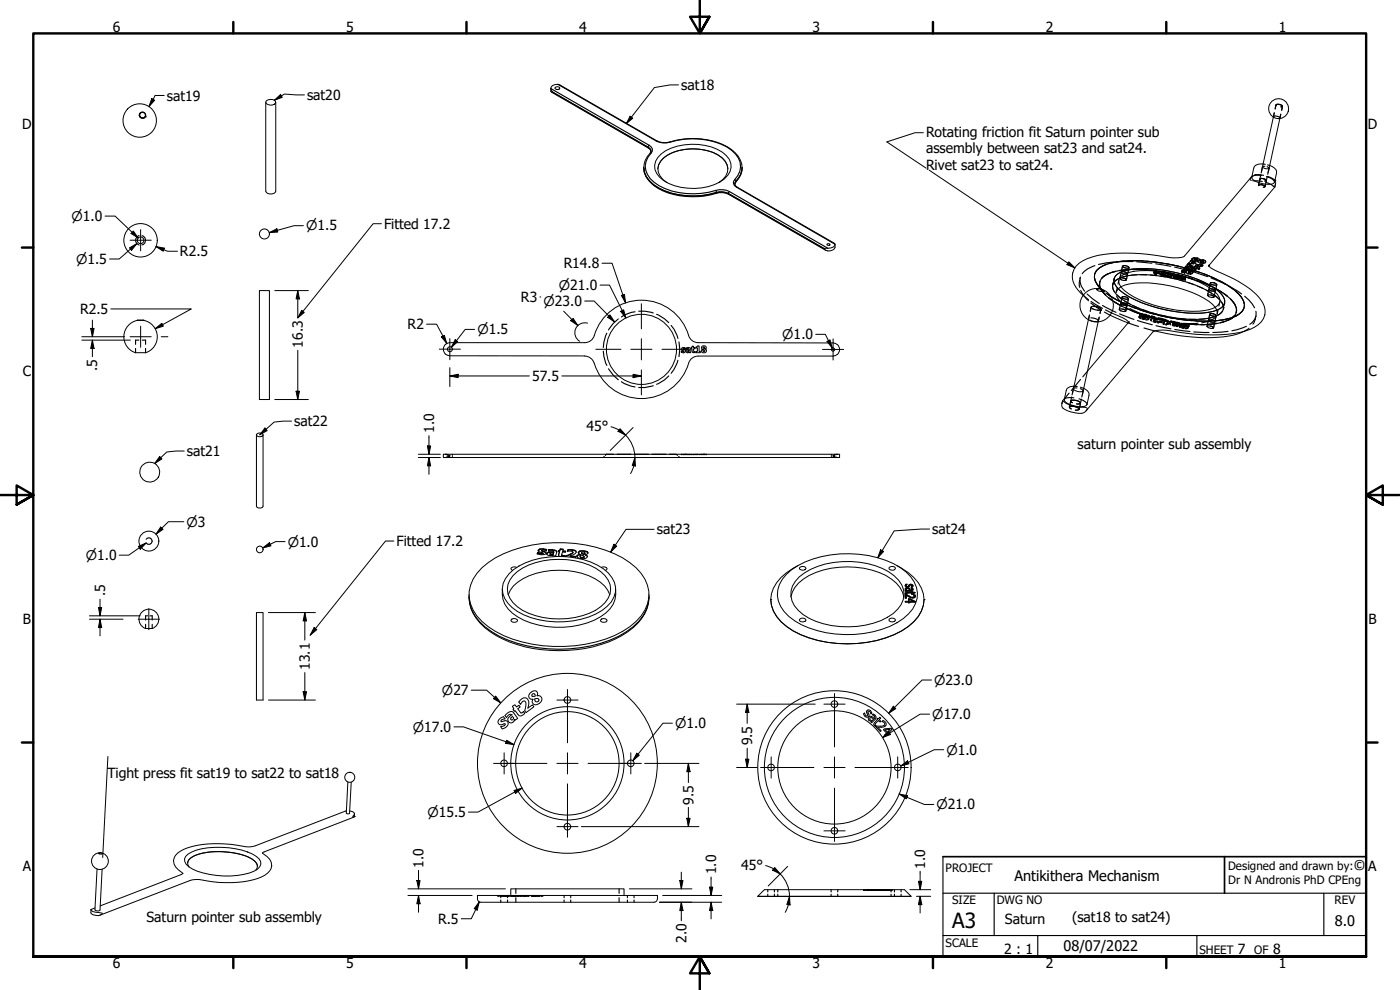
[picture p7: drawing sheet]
<svg xmlns="http://www.w3.org/2000/svg" width="420mm" height="297mm" viewBox="0 0 420 297" stroke-linecap="round" stroke-linejoin="round" font-family="sans-serif">
<defs><g id="words">
<text font-size="6.3" x="285.8" y="278.5">A3</text>
<g font-size="4.4">
<text x="406.2" y="260.9">©</text>
<text x="304.5" y="264.3">Antikithera Mechanism</text>
<text x="400.6" y="277.8">8.0</text>
<text x="319.2" y="285.4">08/07/2022</text>
</g>
<g font-size="4.2">
<text x="33.9" y="9.6">6</text>
<text x="103.8" y="9.6">5</text>
<text x="173.9" y="9.6">4</text>
<text x="243.8" y="9.6">3</text>
<text x="313.9" y="9.6">2</text>
<text x="383.8" y="9.6">1</text>
<text x="204.4" y="27">sat18</text>
<text x="50.1" y="30.2">sat19</text>
<text x="92.2" y="30">sat20</text>
<text x="6.6" y="38.7">D</text>
<text x="277.9" y="41">Rotating friction fit Saturn pointer sub</text>
<text x="410.5" y="38.7">D</text>
<text x="277.9" y="46">assembly between sat23 and sat24.</text>
<text x="277.9" y="51">Rivet sat23 to sat24.</text>
<text x="115.3" y="68.7">Fitted 17.2</text>
<text x="54" y="76.9">R2.5</text>
<text x="169.2" y="80.5">R14.8</text>
<text x="24" y="94.2">R2.5</text>
<text x="156.3" y="90.6">R3</text>
<text x="122.3" y="98.8">R2</text>
<text x="90.9" y="104.3" transform="rotate(-90 90.9 104.3)">16.3</text>
<text x="6.8" y="112.9">C</text>
<text x="29.2" y="111.4" transform="rotate(-90 29.2 111.4)">.5</text>
<text x="410.7" y="112.9">C</text>
<text x="159.7" y="114.3">57.5</text>
<text x="88.3" y="127.9">sat22</text>
<text x="130.3" y="129.9" transform="rotate(-90 130.3 129.9)">1.0</text>
<text x="176" y="129.4">45°</text>
<text x="56.1" y="136.8">sat21</text>
<text x="323.4" y="134.8">saturn pointer sub assembly</text>
<text x="197.1" y="160.3">sat23</text>
<text x="279.7" y="160.3">sat24</text>
<text x="119" y="163.9">Fitted 17.2</text>
<text x="31.5" y="179" transform="rotate(-90 31.5 179)">.5</text>
<text x="6.9" y="187.2">B</text>
<text x="410.7" y="187.2">B</text>
<text x="93" y="201" transform="rotate(-90 93 201)">13.1</text>
<text x="225.8" y="223.7" transform="rotate(-90 225.8 223.7)">9.5</text>
<text x="32.2" y="233.4">Tight press fit sat19 to sat22 to sat18</text>
<text x="208.1" y="241.5" transform="rotate(-90 208.1 241.5)">9.5</text>
<text x="6.8" y="261.4">A</text>
<text x="127.1" y="260.3" transform="rotate(-90 127.1 260.3)">1.0</text>
<text x="214.9" y="262.3" transform="rotate(-90 214.9 262.3)">1.0</text>
<text x="222.4" y="261.1">45°</text>
<text x="277.7" y="260.6" transform="rotate(-90 277.7 260.6)">1.0</text>
<text x="410.6" y="261.4">A</text>
<text x="44" y="276.8">Saturn pointer sub assembly</text>
<text x="131.5" y="277.1">R.5</text>
<text x="301.6" y="277.4">Saturn</text>
<text x="321.7" y="276.7">(sat18 to sat24)</text>
<text x="206" y="282.9" transform="rotate(-90 206 282.9)">2.0</text>
<text x="301.4" y="286.3">2 : 1</text>
<text x="371.5" y="286.2">7</text>
<text x="382.1" y="286.2">8</text>
<text x="33.9" y="290.5">6</text>
<text x="103.8" y="290.5">5</text>
<text x="173.9" y="290.5">4</text>
<text x="243.8" y="290.5">3</text>
<text x="313.9" y="290.5">2</text>
<text x="383.8" y="290.5">1</text>
</g>
<g font-size="4">
<text x="21.5" y="66.3">⌀1.0</text>
<text x="91.9" y="69.2">⌀1.5</text>
<text x="22.9" y="79.2">⌀1.5</text>
<text x="167.7" y="87">⌀21.0</text>
<text x="163.1" y="91.8">⌀23.0</text>
<text x="143.3" y="100.3">⌀1.5</text>
<text x="234.8" y="101.8">⌀1.0</text>
<text x="56" y="158">⌀3</text>
<text x="86.4" y="164">⌀1.0</text>
<text x="25.7" y="168">⌀1.0</text>
<text x="132.6" y="208.5">⌀27</text>
<text x="280.4" y="205.5">⌀23.0</text>
<text x="279.8" y="215.7">⌀17.0</text>
<text x="123.9" y="219.5">⌀17.0</text>
<text x="202.6" y="218.5">⌀1.0</text>
<text x="284" y="226.4">⌀1.0</text>
<text x="128.3" y="245.1">⌀15.5</text>
<text x="281.1" y="242.8">⌀21.0</text>
</g>
<g font-size="3.5">
<text x="283.8" y="261.7">PROJECT</text>
<text x="368.6" y="260.9">Designed and drawn by:</text>
<text x="368.6" y="265.3">Dr N Andronis PhD CPEng</text>
<text x="285.8" y="271.3">SIZE</text>
<text x="299.1" y="271.3">DWG NO</text>
<text x="400.5" y="271.3">REV</text>
<text x="283.8" y="284">SCALE</text>
<text x="360" y="286.2">SHEET</text>
<text x="376.4" y="286.2">OF</text>
</g>
</g></defs>
<!-- layer: Hidden (ANSI) -->
<g fill="none" stroke="#000" stroke-width=".34">
<path d="M382.3 35.2l-.1-.2a1.39 1.39 0 0 1 1.9 .3l-.4 .3M382.4 33.9l-.3 1.3M382.4 33.8l-.2 1.2M382.7 32.6l.2-1.1-.2 1.2M384.1 31.4h-1v.3M384.1 31.4l.8 .4-.5 .3M384.2 31.4l-1.1-.1-.1 .3M384.2 31.4l.7 .5-.5 .2M384.3 34.4l-.2 1.2M384.4 34.2l-.3 1.2M384.6 33l.3-1.1-.3 1.2M375.2 53.9l.3 .2"/>
<path d="M375.3 53.5l-.1 .2M375.5 53.1l-.1 .2M376 54.2l2.8 .3M376 52.7l-.3 .2M376.4 52.5l1.4-.1 1.4 .2M377.8 55.7l-.1-.1a1.5 1.5 0 0 1 1.9 .4l-.5 .2M378.1 53.7l-.4 1.9 .1-.7M378.1 53.7l-.1 .6M378.4 52.5l-.3 1.2M378.5 52.6h-.3a2.43 2.43 0 0 0-2.5 .6M379.1 49.2l.6 .1M379.3 53.7l.8 .4-.5 .2"/>
<path d="M379.3 53.7l-1.1-.1v.3M379.3 53.6h-1.1v.3M379.6 49.9l-.7 .2-.4 1.8M380 54.8l2.3 1.2M380.1 53a3.1 3.1 0 0 1 2.4 1.7M380.1 54.1l-.5 1.9 .2-.6M380.1 54.1l-.2 .7M380.3 50l.6 .5M380.3 52.9l-.2 1.2M380.4 52.9l2.2 1.1M380.4 49.5l.6 .1M380.9 50.5l-.5 1.8"/>
<path d="M380.9 50.5l-.3 1.2M382.4 56.1h.2M382.6 54h.1M41.7 70.7a1.48 1.48 0 0 0-1 1.4 1.48 1.48 0 0 0 1 1.4M42.6 70.7a1.42 1.42 0 0 1 1.1 1.4 1.42 1.42 0 0 1-1.1 1.4M328.6 79.7a7.5 7.5 0 0 0-3.8 2.4M331.8 79.4a5.1 5.1 0 0 0-3.3 3M334.2 78.6l-4.5 .8M337.4 78.3l-4.5 .8M338.5 78.3h4.6M340 78.5l-4.6 .1M341.1 78.6l4.6 .4"/>
<path d="M344.2 78.4l4.5 .5M346.8 79.1l4.6 .8M349.9 79.1l4.4 .9M355.8 80l-.1 .1M355.9 79.9h.1M355.9 80l-.2 .2M355.9 80h.1M355.9 80l.7 .2M356 79.8l.6 .2M356.3 79.5v.1M356.3 79.4l.1 .4M356.3 79.4h.1"/>
<path d="M356.4 79.4h-.1M356.4 79.2v.4M356.6 79.3h.2M356.6 79.3h-.1M356.6 79.1v.2M356.6 79.1h-.1M356.6 79.1h.2M356.7 80l.8 .2M356.7 79v.1M356.7 79.1h.2M356.7 79.7l.8 .3M356.7 79h.3"/>
<path d="M356.9 78.9l-.2 .2M357 78.7l-.3 .2M357 79.5h.1M357 79.4h.2M357 79.2l.3 .1M357 79.7l.3 .1M357.1 79.2l.3 .1M357.1 79.5h.1M357.2 79l.2 .1M357.2 79.4h.1M357.3 79.3l-.1 .1M357.3 79.3l-.3 .2 .3 .1"/>
<path d="M357.3 78.3l.2 .1M357.3 78.3l-.2 .3M357.4 78.1l.2 .1M357.4 78.1l-.1 .2M357.4 79.2v.1M357.4 78.1l-.2 .3M357.4 79.8l.5 .2M357.5 79l-.1 .1M357.5 79.7l.4 .1M357.5 79.1h.1M357.5 79.1l.7 .1M357.6 78.9l.7 .2"/>
<path d="M357.6 79l-.1 .1M357.7 77.9l.4 .2M357.7 78l.3 .4M357.8 77.7l-.1 .2M357.8 78.5h.2M357.8 78.7v.1M357.8 78.8l1.1 .3M357.8 78.3l.2 .1M357.9 78.7l-.1 .1M357.9 78.5l-.1 .1 1.1 .3M358 77.6l-.2 .1M358 78.5h.1"/>
<path d="M358 78.5l-.1 .1M358 77.4l-.3 .4M358.3 79.9l.3 .1-.4 .1M358.3 78.4l.6 .2M358.3 78.2l.6 .2M358.4 77.9l.1 .1M358.4 77.8h.1M358.5 77.7v.2M358.6 77.6h.2M358.6 77.8h.1M358.6 77.8l-.2 .1M358.6 78.2l.5 .1"/>
<path d="M358.6 77.6v.1M358.7 79.9l-.1 .1M358.7 78l.4 .1M358.7 77.5h-.6M358.7 77.3h-.5M358.8 79.8h.1M358.8 79.9l-.1 .1M358.8 79.8v.1M358.8 79.9l.2 .1M358.9 79.7l.2 .1M358.9 79.4l.7 .2M358.9 77.8l.3 .1"/>
<path d="M358.9 79.2l.6 .3M358.9 77.6l.3 .1M359 77.5l.6 .2M359 77.3l.7 .2M359.2 80l.2 .1M359.2 79.8l.3 .1-.1 .3M359.3 78.1h.2M359.3 78l.1 .1M359.4 79.9h.2M359.4 77.8l.1 .1M359.5 77.9v.2M359.5 79.8l-.1 .1"/>
<path d="M359.5 79.9l-.1 .1M359.5 78.3h-.2M359.5 79.6l-.1 .1M359.6 78.5l.2 .2M359.6 78.5h.1M359.6 79.6l-.1 .1M359.6 79.5v.1M359.6 78.5l-.4 .1M359.6 79.7h-.2v.2M359.6 78.3l.2 .3M359.6 78.3h.1M359.6 78.3l-.4 .1"/>
<path d="M359.8 80h.2M359.8 79.8l.2 .1M359.9 77.8l.2 .3M359.9 79.4l1 .3M360 79.2l1 .3M360 77.7l.1 .2M360 80h.1M360.1 80h-.1M360.1 78.9l.5 .1M360.1 79.8l-.1 .1M360.1 78v.1M360.1 77.9v.1"/>
<path d="M360.1 77.9v.2M360.1 78.7l.6 .2M360.2 77.9h.3M360.2 78.2l.2 .1M360.3 79.9h.1M360.3 79.8v.1M360.3 79.9h-.1M360.3 78.4l.1 .2M360.3 79.7h.1M360.3 79.7h-.1M360.3 78.3l.1 .1M360.4 79.7h-.1"/>
<path d="M360.5 78.1h-.2v.4M360.5 78.6l.3 .1M360.5 78l-.4 .1M360.5 78.4l.3 .1M360.6 79.9h.1M360.6 78.3l.3 .1M360.6 78.1l.4 .2M360.8 79.8l-.1 .1M360.8 78.1l.6 .1M360.8 79.7h-.2M360.8 77.9l.6 .1M361 79.5l-.1 .2"/>
<path d="M361.1 78.5v.1M361.1 78.3v.2M361.1 78.6l-.2 .1M361.1 78.6h.1M361.1 78.5h-.1M361.1 78.4v.1M361.4 79l-.5 .1M361.4 78.8l-.5 .1M361.6 78.3l.2 .3M361.6 78.1l.2 .3M361.8 78.5l-.2 .4M361.8 78.7l-.2 .1"/>
<path d="M361.9 78.5v.1M362.7 79.8h.1M362.7 79.7h.1M362.8 79.7v.1M182.1 100l-.9 2.7-.1 1.6M185.5 95.7l-1.5 1.4-1.4 1.9M190.6 93.5l-1.2 .3-2 .7-.9 .6M191.7 93.4h1.8l2.5 .5M197.1 94.3l2.3 1.4 1.3 1.1M201.4 97.6l.9 1.1 1.2 2.8M324 84v2.2M324.1 83.4v.3"/>
<path d="M324.3 83.1a4.3 4.3 0 0 0 1.2 4.3M324.3 87.2l.7 1.2 1.7 1.8M325.1 88.6l1.5 1.3M326.3 88.2l3.6 2.8M326.9 94.6l-.3 1.3M327 94.5l-.3 1.1M327.2 93.3l.2-1.2-.2 1.3M327.4 90.9l3.2 2.2M327.4 95.4h.6a1.39 1.39 0 0 1 1.6 .9 2.87 2.87 0 0 1-2.5-.3M327.4 90.5l3.5 2M328.1 92.7l-.6-.4v-.2a2.7 2.7 0 0 1 2.9 .7l-.2 .2h-.8M328.1 91.9h.7a1.51 1.51 0 0 1 1.6 1 2.53 2.53 0 0 1-2.6-.3"/>
<path d="M328.5 83.5a6 6 0 0 0 2.5 3.7M329.8 86.7l-.7 .2M329.8 86.6h.3M329.9 86.2l-.5-.7 .5 .7M329.9 95.3l-.3 1.2M329.9 95.1l-.3 1.2M330.1 84.4a3.7 3.7 0 0 0 1.8 4.1 4.3 4.3 0 0 1-1.8-4.1zM330.2 94l.2-1.2-.3 1.3M330.3 86.6a9.4 9.4 0 0 0 3.2 3.4M330.3 86.7l1.1 .8-.9-.8M330.4 86.9l.4 .6M330.4 86.8l.5 .7"/>
<path d="M330.5 86.8l.6 .5M330.9 91.6l4 2.1M331.4 93.6l1.7 1M331.8 93l1.7 .9M331.9 87.9l3.8 2.4M332.7 82.1a3.6 3.6 0 0 0-2.7 3.4M332.7 89.3l3.9 2.5-3.9-2.4M333.4 88.9l-1-.6 1 .7M333.9 86a4.6 4.6 0 0 0 2.6 3.6M334.1 84.9l-.2 .6M334.3 83.7l-.1 .6M334.5 90.6l4.2 2.2"/>
<path d="M334.8 81.4a6.9 6.9 0 0 0-4.1 2.1M335.1 88.8a6.4 6.4 0 0 0 3.1 3.2M335.2 88.5l1.5 1.3 2.3 1.4M335.3 86.4l-.3 1.3M335.5 83.7a2.46 2.46 0 0 0-1 3.9M335.8 84l-.3 1.2M336 94.2l4.3 1.6M336 81.2l4.7-.4-4.7 .4M336.4 86l-.8 .7-.6 1M336.4 93.3l-.5-.4a1.4 1.4 0 0 1 1.9 .4M336.6 84l-.5-.4a1.4 1.4 0 0 1 1.9 .4M336.6 89.8l.1-.6-.8 3.7 .1-.6"/>
<path d="M336.8 90.8l4.2 1.8M336.8 80.5l.1-.6-.8 3.7 .1-.7M336.9 92.7l.9 .4 .1 .2-.8 .2-.9-.3M337.1 83.4l.8 .4 .1 .2-.8 .1-.9-.3M337.4 90.9l.9 .6-.9 .1-.8-.3M337.5 81.6l.9 .6-.8 .1-.9-.3M337.5 90.3l4.2 2.1M337.7 92.4l4.4 1.7M338 91.2l-.9-.3-.8 .1 1 .6M338.2 81.9l-.9-.3-.8 .1 .9 .5M338.2 82.8a6.5 6.5 0 0 0-4 2.1M338.4 80.9l-4.6 .8"/>
<path d="M338.5 96.9l3.2 1M338.5 90.2l.2-.6-.8 3.7 .1-.6M338.7 80.9l.1-.6-.8 3.7 .2-.7M338.7 96.7h.1M338.8 96.8h.1M338.8 96.5v.1M338.8 96.7v.1M338.8 96.6h.1M339.1 92.5l4.1 1.9M339.6 80.8l4.7 .2M339.8 93.3l4.4 1.6M340.1 91.7l4.3 1.8"/>
<path d="M341.2 82.5l-2.4 .2-2.2 .6M341.4 96.2l4.4 1.2M341.8 95.2v.1M341.8 95.1v.1M341.9 95h-.1M342 95.4l.4 .2M342 95.2l.4 .2M342.1 94.5l.1 .2M342.1 92.9l4.4 1.4M342.1 94.5v.1M342.1 95l-.3 .2M342.1 94.3v.1"/>
<path d="M342.1 94.9l-.2 .2M342.2 94.4l-.1 .1M342.3 94.2l-.1 .4M342.3 82.4l4.7 .3M342.3 95h.3M342.4 94.9l.2 .1M342.4 94.9h.3M342.4 94.3h.6M342.4 94.7l.3 .1M342.5 94.2h.6M342.6 94.9v.1M342.7 94.8l-.1 .1"/>
<path d="M342.7 95.7l.8 .2M342.8 92.9l4.4 1.4M342.8 95.5l.7 .2M342.8 95.3l.1 .2M342.8 95.3v.1M342.8 95.2h.1M342.9 95.3h-.1M342.9 95.1v.2M343 94.7l.1 .2M343 95.5l.4 .1M343 94.7v.1M343.1 94.6h.2"/>
<path d="M343.1 95.2h-.1M343.1 95.2l.1 .1M343.1 95.4h.3M343.1 94.6h-.1M343.1 94.7h-.1M343.1 95l.2 .1M343.1 95v.2M343.1 95l-.1 .1M343.2 94.5l4.4 1.3M343.2 94.5l4.5 1.3M343.2 94.5l-.1 .1M343.2 94.9l.2 .1"/>
<path d="M343.2 94.5h.3M343.3 94.6l.1 .1M343.3 94.6h.1M343.3 94.7l.2 .2M343.3 98.4l3.2 .9M343.3 94.5v.1M343.4 95.3l.1 .1M343.4 95l.1 .1M343.4 94.9v.1M343.4 94.4l.8 .2M343.4 95.2h.1M343.4 94.8v.1"/>
<path d="M343.5 94.3l.7 .1M343.5 95.4h.1M343.5 95.3v.1M343.5 94.7l.4 .1M343.5 95.2h.1M343.5 95.2v.1M343.6 94.5l.3 .1M343.7 95.1l.1 .1M343.7 95.5v.1M343.7 94.9l.1 .1M343.7 95.6l-.1 .1M343.7 95.3l.1 .1"/>
<path d="M343.8 95.4h-.2M343.8 95.4h.1M343.8 96h.6M343.8 95h.2M343.8 95.1v.1M343.8 95v.1M343.9 95.7l.5 .1M343.9 95.2h-.1M344.1 94.7l.1 .2M344.1 82.5l-4.7 .1M344.2 95.1l-.2 .1M344.2 95h.1"/>
<path d="M344.2 94.9h-.2l.2 .2M344.2 94.8l4.3 1.2M344.2 94.9h.1M344.3 95.4l.2 .1M344.3 95.4h.3M344.3 95.3v.1M344.3 95.2h.1M344.3 95.2h.3M344.3 95.2v.1M344.3 95.2l.2 .1M344.6 94.8l.4 .2M344.6 94.6l.5 .2"/>
<path d="M344.6 95.6l.1 .2M344.7 95.4l-.1 .3M344.7 95.8l-.1 .1M344.7 95.7v.1M344.8 95.6v.1M345.1 95.2l-.3 .2M345.1 94.9l-.2 .3M345.2 95v.1M345.2 82.5l4.7 .6M345.3 96l.3 .3M345.3 95.2l4.5 1.1M345.4 95.8l-.1 .2"/>
<path d="M345.4 81.1l4.7 .6M345.5 95.2l.5 .2M345.5 93.8l4.6 1.1M345.5 95.1v.1M345.5 95.2h.1M345.5 95.1l.6 .1M345.6 95l-.1 .1M345.6 95.8l-.3 .2M345.6 95l1 .2M345.6 95v.1M345.7 95.6l-.3 .1 .2 .4M345.7 94.8l.9 .3"/>
<path d="M345.7 94.8l-.1 .2M345.7 94.8l-.1 .1M345.9 95.5l1.2 .2M346 96.5l.9 .3M346.1 96.3l.9 .3M346.3 81.6h.1M346.3 81.7l.1 .2M346.3 96.1v.1M346.3 96h.1M346.4 81.7v.1M346.5 81.2l-4.7-.4 4.7 .4M346.5 81.9l.1 .1"/>
<path d="M346.5 96l-.1 .3M346.5 81.6l.1 .1M346.5 95.7h-.6M346.5 81.8h.1M346.6 95.8l-.1 .3M346.6 96.4l.4 .1M346.6 95.3l.6 .2M346.7 81.2v.1M346.7 96.2l.3 .1M346.7 81.1h.1M346.8 81.3v1.1M346.8 82.2h-.2"/>
<path d="M346.8 95.7h.3M346.9 95.5h.3M346.9 82.4h.1M346.9 81.4h.1M346.9 97.7l4.5 1M346.9 81.1l.1 .1M346.9 82.2h.1M347 81.4l.4 .2M347 81.4l.4 .1M347 82l.4 .1M347 81.5v.1M347 82.3v.1"/>
<path d="M347 81.3v.1M347 81.2l.5 .2M347 81.5l.3 .2M347 82.2v.2M347 81.7v.5M347 81.4v.1M347 81.6v.1M347 81.9v.1M347 82.1v.1M347 81.9l.3 .1M347 81.9h.5M347 81.7l.3 .1"/>
<path d="M347.2 95.5l-.1 .2M347.2 96.5l.2 .1M347.3 96.4h.1M347.3 96.6l.5 .1M347.4 96.6h.1M347.4 96.4h.2M347.4 96.4v.2M347.5 96h-.7M347.5 95.7l-.7 .1M347.5 95.5l.9 .2M347.6 94.6l4.4 .9M347.6 95.3l.9 .3"/>
<path d="M347.6 82.1h.4M347.6 81.9l.4 .2M347.7 96.6h.1M347.7 81.9l.3 .1M347.7 81.7l.3 .2M347.7 96.4l.2 .2M347.8 96.7l-.1 .2-.4-.1M347.8 96.5v.1M347.9 82.2l.4 .1M347.9 81.9l.4 .2-.4-.1M347.9 81.7l.4 .3M347.9 96.6l-.1 .1"/>
<path d="M347.9 95.9h.5M347.9 95.7h.5M348 82.1h.1M348.1 82.8l4.6 .9M348.3 82.2v.1M348.3 81.9v.4M348.4 94.6l4.5 .8M348.4 95.9h.1M348.4 96.6l.3 .1M348.4 96.7l.3 .1M348.4 95.7v.1M348.4 96.5h.1"/>
<path d="M348.5 96.5l.3 .1M348.5 95.7h-.1M348.5 82.6h.1M348.6 82.5l.4 .2M348.6 82.5l.6 .1M348.7 81.9v.1M348.7 81.8v.1M348.7 81.7v.1M348.8 96l4.6 .9M348.8 96h.1M348.8 95.9h.1M348.8 81.9l.2 .2"/>
<path d="M348.8 82.1l.2 .2M348.8 95.8v.1M348.8 96.5l-.3-.1v.1M348.8 96v.1M348.8 96.1h.2M348.9 95.8l.5 .2M348.9 95.8l-.1 .1M348.9 95.7h.3M348.9 95.8h.1M348.9 81.8l-.2 .1M349 81.6l-.3 .2M349 96.9l.2 .1"/>
<path d="M349 95.9l-.2 .2M349 96.7l.3 .1M349.1 82.5l-.5-.1-.1 .3 .7 .1M349.1 82l.1 .2M349.1 96.1l.2 .1M349.1 82.4l.4 .2M349.1 97.3l.3 .1M349.1 81.8v.2M349.1 96.5l.3 .1M349.1 82.2l.4 .2M349.1 82h.1M349.2 97.2l-.1 .1"/>
<path d="M349.2 81.9h.1M349.2 97l-.1 .3M349.2 81.8l.6 .1M349.2 97l.3 .1M349.2 96.9v.1M349.3 81.6l.5 .1M349.4 81.7l-.3 .2 .1 .1M349.4 95.9l.6 .2M349.4 95.7l.6 .2M349.4 82.4l.5 .2M349.5 96.2v.2M349.5 96.5l-.1 .3-.3-.1"/>
<path d="M349.5 81.9l.2 .1M349.5 82.2l.4 .3M349.5 96l.1 .2M349.5 81.7l.3 .1M349.5 82.7l.5 .2M349.5 82.6l.5 .1M349.6 96.2l4.4 .7M349.6 96.2l-.1 .3M349.6 96.2h.1M349.7 97.4l.3 .1M349.7 82.7l.3 .2M349.8 97.2l.2 .3"/>
<path d="M349.8 82.5l.2 .2M349.8 82.9l.6 .1M349.8 82.7l.6 .2M349.8 82l.3 .1M349.9 81.9h.2M350 82.7v.2M350 97.4v.1M350.1 81.9h.1M350.1 81.9l.2 .1M350.1 81.8l.3 .3M350.1 82.8h.3M350.1 97.2h.2"/>
<path d="M350.2 97.1l-.1 .2M350.2 97l.2 .1M350.2 82.6l.2 .1v.3M350.2 82.2h.1M350.2 81.9l.1 .1M350.3 82h.1M350.3 82v.2zM350.4 96.3v.4M350.4 96.9l-.1 .1M350.4 96.1l.2 .3M350.4 96.7v.1M350.4 83h.1"/>
<path d="M350.5 96.9l.1 .1M350.5 97.2l-.1 .1M350.5 96.5h.1M350.6 96.4l-.1 .1M350.6 83v.1M350.6 96.3v.1M350.6 97.1h.1M350.6 83.1h.1M350.6 97.1l-.1 .1M350.6 82.8h.1M350.6 82.9v.1M350.6 97.1v.1"/>
<path d="M350.6 83h.1M350.6 82.9h.2M350.8 83h.2M350.9 82.3l-.3-.1 .2 .2M350.9 82.2l-.3-.1v.3l.2 .1M350.9 82.8l.1 .1M350.9 83.1l.3 .1M350.9 83h.4M351 97.1l.3 .4M351 83.3l4.6 1.2M351 96.5l4.6 .7M351 97.1h.1"/>
<path d="M351 82.4l.3 .1M351 82.5h.3M351.1 96.9l.3 .4M351.1 97h.1M351.1 82.2h.2M351.1 82.3l.2 .1M351.2 96.9l-.2 .2M351.2 82.9h.1M351.2 95.2l4.7 .5M351.2 96.7l-.1 .2M351.2 81.9l4.6 1.2M351.2 82.9v.1"/>
<path d="M351.3 82.8l-.1 .1M351.3 82.2h.1M351.3 82.5v.2M351.3 82v.1M351.3 82l.2 .1M351.3 82.6l-.2 .5M351.4 96.3h.3M351.4 96.4l.3 .1M351.4 96.3l-.1 .4M351.5 82.2l.1 .1M351.6 82.1l.1 .1M351.6 83l-.1 .2"/>
<path d="M351.6 82.3v.1M351.6 82.5v.5M351.6 82.5h.1M351.7 82.9l-.2 .1M351.7 82.5v.1M351.7 82.5h.1M351.7 82.3h.1M351.7 82.5h-.1M351.7 83l-.1 .1M351.8 82.7h.1M351.8 97.6l.9 .3M351.8 82.5h.1"/>
<path d="M351.8 82.4l.1 .3M351.9 97.5l.8 .2M351.9 82.6v.1M352 97.3l.1 .2M352 97.3l1.6 .3M352 97.1v.1M352 97.1l.1 .2M352 97.1l.4 .1M352 96.6l.3 .1M352 96.4l.3 .1M352.1 96.9h.1M352.1 97.1l-.1 .2"/>
<path d="M352.1 96.9l.2 .1M352.2 96.9h.1M352.2 82.8v.1M352.3 96.6h.1M352.3 96.5h.1M352.3 82.2l-4.6-.8 4.6 .8M352.3 96.7l.1 .1M352.3 82.6l-.1 .7M352.3 96.6v.1M352.3 82.7l.6 .1M352.3 83.3l-.1-.1 .1 .2M352.3 97.6l.5 .1"/>
<path d="M352.4 82.5h.3M352.4 96.6l-.1 .2M352.5 80.1l4.5 1.2M352.5 83.3h.3M352.5 97l.3 .1M352.5 97.2l.2 .1M352.6 96.8h.2h-.3M352.6 98.9l4.5 .6M352.6 83.3l-.2 .1M352.6 96.6h.3M352.6 97.1h.2M352.6 83.4h.1"/>
<path d="M352.6 82.9h.2M352.6 82.7v.6M352.6 83.2l.1 .1M352.6 82.9h.1M352.6 82.8l.2 .1M352.7 82.7h.2M352.7 97.3h.1M352.7 97.2v.1M352.7 83.5h.1M352.8 83.1h-.2l.2 .1M352.8 97.1h.1M352.8 83.3h.1"/>
<path d="M352.8 83.5l.2 .1M352.8 83.3l.2 .1M352.8 83.4v.1M352.8 83.3v.1M352.9 97.3l.7 .1M352.9 83l-.3 .1M352.9 82.5l.5 .1M352.9 82.7l.4 .1M352.9 83.4l.2 .1M353 83.3h.3M353 83.2l.4 .1M353 82.9l.3 .1"/>
<path d="M353 83l.4 .1M353 82.7h.4M353.1 97l-.2 .3M353.1 97.8l.3 .1h-.4M353.1 97l-.1-.1 .5 .1M353.1 96.7l.5 .1M353.1 97.1v.1M353.1 97v.1M353.1 83.6h.3M353.1 95.7l4.6 .5M353.1 97.7l.3 .1M353.1 83.4l.4 .1"/>
<path d="M353.1 83.5h.2M353.2 97.5l.2 .1M353.2 83.1l.5 .2M353.3 82.9l.3 .1M353.4 97.7v.1M353.4 82.5l4.5 1.2zM353.5 83.3l-.1 .2M353.5 83.1l.1 .2M353.5 83h.2M353.5 97.6l-.1 .3M353.5 97.7l-.1 .1M353.5 97.6h.1"/>
<path d="M353.5 82.9h.3M353.6 83.4h.1M353.6 82.7h.2M353.6 82.8l.2 .1M353.6 83l.1 .1M353.6 83.6h.2M353.6 83.3h-.1M353.6 83.3h.1M353.8 82.9h.1M353.8 83h-.1M353.8 82.9v.1M353.8 83v.1"/>
<path d="M353.8 97.1l.1 .3-.1 .1M353.8 82.7v.2M353.8 82.7v.1M353.9 97l.1 .2-.2 .2M353.9 84l4.4 1.4M353.9 83.4l-.3 .1M353.9 83.3v.2M353.9 83.2l.1 .1M353.9 83.5v.1M354 97.9l.5 .2M354 83.3l-.1 .2M354 97.3v.1"/>
<path d="M354 97.9v.2M354 98.1l.3 .1M354 83.3l-.1 .1M354 97.9h.1M354 98.1h.1M354 97.2v.1M354.1 97.8v.2M354.1 95.6l4.7 .2M354.2 97.5v.2M354.2 83.3v.3M354.2 97.7l-.1 .1M354.2 83.3v.1"/>
<path d="M354.2 97.5h.1M354.2 83.5h-.1M354.2 83.1h.1M354.2 97.9l.1 .1M354.2 97.7l.1 .1M354.2 97.7v.1M354.2 97.4h.1M354.2 83l.3 .1M354.2 83.1l.3 .1M354.2 83.7l.3 .1M354.3 83.5l.3 .2M354.3 83.3h-.1"/>
<path d="M354.3 83h-.1M354.3 83h.2M354.3 97.4l-.1 .1M354.4 97.2l-.1 .3M354.5 83.4h.3M354.5 98.1l.8 .2M354.5 97.6l.4 .2M354.5 98v.1M354.5 82.9l-.3 .2M354.5 83.3h.3M354.5 83.6v.1M354.5 83.5h.1"/>
<path d="M354.5 97.2h.2M354.5 97.9l.5 .2M354.5 97.9h.2M354.5 83.4v.1M354.5 97.9h.1M354.5 83.6h.1M354.6 83.6h-.1M354.6 97l4.6 .4-4.6-.3M354.6 83.4l-.1 .1M354.6 98.4l.7 .1M354.6 83.6h.4M354.6 83.8h.2"/>
<path d="M354.7 83.2l.3 .1M354.7 83.6l-.1 .1M354.7 81.4h.1M354.7 97.3v.1M354.7 97.4h.3M354.7 97.4h-.2M354.7 83.6h.1M354.7 83.1l.5 .1M354.7 83.3h-.1M354.7 81.6v.1M354.7 81.4v.2h.3M354.7 97.2h.1"/>
<path d="M354.7 97.2h.3M354.7 82.9l.5 .1M354.7 83l.4 .1M354.7 81.7l.3 .1M354.8 83.4h.2M354.8 83.9l.4 .1M354.8 81.3l-.1 .1M354.8 83.7l.5 .1M354.8 98.2l.4 .1M354.9 83.8h.2M354.9 83.5h.4M354.9 83.3h.1"/>
<path d="M354.9 81.2l-.1 .1M355 81l-.3 .3M355 98l.3 .2M355 83.3l.3 .2M355 97.9l.3 .1M355 98.1h.2M355.1 97.7h.2M355.1 97.7l.1 .1M355.1 83.6h.3M355.1 97.5l.1 .1M355.1 97.6v.1M355.1 97.5v.1"/>
<path d="M355.2 81.8l.3 .1M355.3 83.1l.1 .2M355.3 81.6l.2 .2M355.3 83.6h-.4M355.3 83.5h.1M355.4 83.3h.1M355.3 97.8l.1 .1M355.3 83.7h.3M355.3 81v.1M355.3 81.1h-.2M355.3 81.1h.3M355.3 98.3h.2"/>
<path d="M355.3 97.6l.1 .1M355.3 97.5h-.2M355.3 80.5v.1M355.3 81.4l.2 .5M355.3 83.4h.1M355.3 80.9h.1M355.3 80.9h-.2M355.3 80.9h.3M355.4 98.1h.2M355.4 80.4v.1M355.4 81.4v.1M355.4 97.9h.2"/>
<path d="M355.4 97.4l.7 .2M355.4 81.5v.1M355.4 98.2l.1 .1M355.4 80.3l4.4 1.3M355.4 80.4l.1 .2M355.4 97.7l.5 .1M355.4 97.7v.2M355.4 97.3l.8 .1M355.4 83.4l-.1 .1M355.5 98l.1 .1M355.5 81.6v.2M355.5 81.9h.1"/>
<path d="M355.5 80.5v.3M355.5 81.8v.1M355.5 81.4l-.2 .2M355.5 83.1l.3 .2M355.5 83.3l.2 .4M355.5 81.2l-.1 .2M355.5 97.5l.4 .1M355.5 98.2v.1M355.5 80.3l-.1 .1M355.6 98.1v.1M355.6 83.9h.1M355.6 81.4h.2"/>
<path d="M355.6 98.6h.6M355.6 81.2l.3 .1M355.7 98.4h.5M355.7 80.3h.1M355.7 80.2v.1M355.7 80.2h-.1M355.7 83.7l.1 .1M355.7 98l.5 .2M355.7 83.7v.1M355.7 83.9l-.2 .1M355.8 83.3l-.2 .1M355.8 83.8l-.5 .1"/>
<path d="M355.8 97.8l.6 .2M355.8 83.3l-.1 .3M355.8 83.8l-.1 .1M355.8 81l.6 .1M355.8 80.4h-.2M355.8 81.1l.5 .1M355.8 80.8l.6 .1M355.9 81.7l.1 .3M355.9 80.9l.5 .2M355.9 81.5v.1M355.9 81.6l.2 .2M355.9 81.3v.1"/>
<path d="M355.9 81.4h.1M355.9 80.2h.1M356 80.2l-.1 .1M356.1 97.9h.1M356.1 97.7l.3 .1M356.1 80.6v.1M356.1 80.6h.1M356.2 80.5h-.1M356.2 80.8h.3M356.2 80.5l-.1 .1M356.3 80.3l-.1 .2M356.3 82.1l.5 .1"/>
<path d="M356.3 80.6h.2M356.3 81.9l.5 .2M356.3 80.5h.1M356.4 98.3l-.1 .3M356.4 98.1v.3M356.4 97.7l.4 .2-.1 .2M356.4 80.5h.3M356.5 98.1h.1M356.5 97.6l.3 .1M356.5 80.3l-.1 .2M356.5 80.3h-.1M356.5 80.3l.2 .1"/>
<path d="M356.5 97.9h.1M356.5 98.2v.3M356.6 98.1h.1M356.6 81.4l.1 .5M356.6 81.2l.1 .4M356.6 97.9l.1 .2M356.6 97.9v.1M356.6 80.8h.2M356.7 84.8l4.3 1.7M356.7 81.6l.1 .1M356.7 81.6v.1M356.8 80.6v.2"/>
<path d="M356.8 81.9h.2M356.8 97.3l4.7 .1M356.8 97.7v.1M356.8 81.7l.2 .1M356.8 80.6l.2 .1M356.9 80.8h-.1M356.9 80.4l.2 .1M356.9 83.4l4.5 1.6M356.9 80.6l-.2 .1M357 80.7h.1M357.1 80.5l-.1 .2M357.1 80.5h-.1"/>
<path d="M357.2 81.5v.1M357.2 81.4h.4M357.2 81.5l.2 .1M357.2 81.6l.1 .1M357.2 81.4v.1M357.2 80.4l1 .3M357.2 81.1l-.5 .1M357.3 81.6v.1M357.3 81.4v.1M357.3 80.2l1 .3M357.3 80.9l-.6 .1M357.3 81.7l-.2 .2"/>
<path d="M357.3 81.6l-.1 .2M357.3 81.5v.1M357.4 81.2h.3M357.4 81.3v.1M357.5 82.2l-.5 .1M357.5 82.1h-.4M357.5 81.3l-.1 .1M357.6 81.1l-.1 .1M357.6 80.8h.1M357.6 80.8l.2 .1M357.6 80.8l-.2 .2M357.6 80.6v.1"/>
<path d="M357.6 81.6l.3 .1M357.6 80.6l.2 .1M357.6 80.6l-.1 .2M357.7 81.5h.2M357.9 81l-.2 .2M357.9 81.3l.2 .1M357.9 81.6v.2M357.9 81.9l-.2 .1M357.9 81.5l.2 .1M357.9 81l-.1 .1M357.9 80.3l.5 .1M357.9 80.8v.2"/>
<path d="M357.9 80.1l.5 .2M357.9 80.9h.1M357.9 81.9h.1M358 81.7l-.3 .5M358.1 81.6l4.3 1.4M358.1 81.4v.2M358.2 81.5l-.1 .1M358.3 99.6l4.5 .2M358.3 81.3l-.2 .1M358.3 80.5l.2 .1M358.3 80.5h.1M358.3 80.4h.2"/>
<path d="M358.3 80.3h.1M358.4 80.4l-.1 .1M358.4 80.4h.1M358.6 80.9l-.2 .5M358.6 80.8l-.2 .4M358.6 81.1h.1M358.6 80.9v.1M358.7 80.5h.2M358.8 96.3h4.6M359 80.5h.3M359 80.6h-.3M359 80.6l.2 .1"/>
<path d="M359 80.5v.1M359 84.1l4.4 1.8M359 80.4v.1M359.2 80.3h.1M359.2 80.3l.3 .1M359.2 80.2h.3M359.3 80.2l-.1 .1M359.3 80.1l-.1 .1M359.4 85.8l4.2 2.2M359.5 97h-4.4M359.5 80.8h.3M359.5 80.6l.3 .1"/>
<path d="M359.7 80.5h.3M359.8 80.3l.2 .2M359.8 80.8h.1M359.9 80.8h-.1M359.9 80.5l-.1 .2M360 80.5v.2M360 80.5h.1M360 80.4v.1M360.9 82.1l4.2 1.7M361.7 95.7l-4.7 .1M362 87.1l2.4 1.4 1.4 1.2M362.4 98.1l-.2-.1a1.48 1.48 0 0 1 2 .3l-.5 .2"/>
<path d="M362.4 85.5l4.2 2.1M362.5 88.8l-.1-.1a1.39 1.39 0 0 1 2 .3l-.5 .2M362.9 94.9l.2-.6-.9 3.6 .2-.5M363.1 85.6l.1-.7-.8 3.7 .1-.6M363.3 97.9l.8 .3 .1 .2-.8 .1-.9-.3M363.4 88.5l.9 .3 .1 .3-.9 .1-.8-.3M363.5 83.4l4.2 1.9M363.7 96l.9 .6-.8 .1-.9-.3M363.8 86.7l.9 .5a1.57 1.57 0 0 1-1.6-.1M364.4 96.3l-.9-.3-.8 .1 .1 .2 .8 .3M364.4 86.4l4 2.5-4-2.5M364.5 95l-2.3 .6-2.3 .2"/>
<path d="M364.5 86.9l-.9-.3-.8 .2 .9 .5M364.5 88.6a5.4 5.4 0 0 1 2.7 3.7M364.7 95.2a6.1 6.1 0 0 1-4.1 1.6M364.7 92.2l.5 .9 .1 1.2M364.9 95.3l.1-.6-.8 3.7 .1-.6M365 86l.2-.6-.8 3.7 .1-.6M365.1 97l-4.7 .4 4.7-.3M365.5 93l-.2 1.3M366.1 84.3l3.9 2.4M366.1 90.6l-.3 1.2M366.3 96.8a6.6 6.6 0 0 0 4.1-2 6.9 6.9 0 0 1-4.1 2M366.6 90.6a2.43 2.43 0 0 1-1 3.9"/>
<path d="M366.9 93.4a5.2 5.2 0 0 1-4.1 2M367.3 96.5l-2.3 .6-2.3 .3M367.3 92.1l-.1 .6M367.5 88.3a10.4 10.4 0 0 1 3.3 3.3M367.5 90.9l-.1 .6M368.6 99.4l-4.6 .4M368.7 85.8l3.9 2.4M369 95.5l-4.5 .8M369.3 89.7a4.5 4.5 0 0 1 1.7 4.1M369.8 95.4l-.7 .4 .8-.4M370.9 87.4a5.8 5.8 0 0 1 2.5 3.7M371.1 92.7a2.71 2.71 0 0 1-1.4 2.8l-1.3 .7"/>
<path d="M371.3 94.6l-.8 .4M373.3 92.3a4.2 4.2 0 0 1-3.2 2.9M373.5 88.9l2.3 2.3 .7 1.2M374.1 97.9l-4.4 1.4M374.9 98.5l-1.4 .9M376.8 95.5l-.8 1.8M376.9 93.4a3.5 3.5 0 0 1-1.8 3.9M376.9 94.9v.3M40.7 104.5v1.3M41.7 102.1h-1v1.2M42.7 102.1h1v1.2M43.7 104.5v1.3"/>
<path d="M181.1 105.4l.1 1.5 .9 2.7M182.6 110.6l1.4 2 1.5 1.3M186.5 114.5l2.9 1.4 1.2 .2M196 115.7l-2.5 .6h-1.8M200.7 112.8l-1.3 1.2-2.3 1.3M203.5 108.1l-1.2 2.8-.9 1.1M203.8 102.6a9.7 9.7 0 0 1 0 4.4M320.8 118l-1.4 1.6M321.6 119.1l-.2 1.2M322.2 116.7l-.3 1.2M322.2 116.7l-.5 1.8M322.3 119.4l-.3-.1a2.43 2.43 0 0 0-2.6 .6"/>
<path d="M322.3 115.9l1 .1M323.2 116.4h-.9l-.1 .3M323.8 119.7h.3a2.5 2.5 0 0 1 2.1 1.7M324.2 116.6l.9 .7M324.3 116.2l.9 .3M324.3 113.9l-2.8 3.3M324.5 119.7l-.6 3.1 .1-.6M325.1 117.3l-.3 1.2M325.1 117.3l-.4 1.8M326.3 111.4l-1.3 1.7M133.8 136.3l.4 .1M134.2 137.2l-.4 .1"/>
<path d="M134.2 136.3v.3M134.2 137v.3M134.6 136.6l.4 .1M135 136.8l-.4 .2M135.8 136.3v.3M135.8 137v.3M181.4 137l-.4 .3M184.1 136.3h-2.1l-.3 .3M185.2 136.3h4.2M190.4 136.3h4.2M195.7 136.3h4.2M200.9 136.3h2.1l.3 .3"/>
<path d="M203.7 137l.3 .3M204.5 136.3l.2 .1M204.5 136.3v.1M204.9 136.4h.3M205 136.3v.1M205.1 136.3v.1M205.3 136.3v.1M205.4 136.4h.3M205.5 136.3v.1M205.6 136.3v.1M205.7 136.4h.1M205.8 136.3l-.1 .1"/>
<path d="M205.9 136.3h.1M206.1 136.3v.1M206.4 136.3v.1M206.5 136.3l-.3 .1M206.5 136.4h.2M206.8 136.4h.2M206.8 136.3v.1M207.3 136.3l-.2 .1M207.5 136.3l.2 .1M207.7 136.3l.2 .1M208 136.4h.4M208.2 136.3v.1"/>
<path d="M208.6 136.3v.1M208.6 136.3l-.1 .1M208.9 136.3h.4M209.2 136.3v.1M209.8 136.3h.4M210.4 136.3l.1 .1M210.5 136.3v.1M210.8 136.3l-.2 .1M211 136.3v.1M211.1 136.3h.3M211.2 136.3v.1M211.3 136.3v.1"/>
<path d="M211.5 136.3v.1M211.7 136.3l.2 .1M212 136.3h.1M249.5 136.3v.3M249.5 137v.3M250 136.8l.4 .2M250.4 136.6l-.4 .1M250.5 136.3v.3M250.5 137v.3M250.8 137.2l.4 .1M251.2 136.3l-.4 .1M318.7 120.9v.2"/>
<path d="M318.9 120.3v.1M318.9 120.6l-.1 .2M321.4 120.3l-.2 .6M321.4 120.3l-.5 1.9 .2-.6M321.4 122.7l-.5-.5a2.14 2.14 0 0 1 2.9 .6l-1.1 .2M321.6 122.7l-.6-.4v-.2a2.51 2.51 0 0 1 2.9 .7l-1.1 .2M323.1 120.2a1.41 1.41 0 0 0-1.7 .2l.5 .4M323.1 120.2l.7 .2 .5 .6-1.2 .2M323.2 120.2l.6 .2 .5 .6-.3 .2h-.9M323.2 120.2a1.31 1.31 0 0 0-1.8 .2l.4 .4M324.3 121l-.2 .6M43.9 161.8l.5-.4h.6l.5 .4 .2 .6-.2 .5-.5 .4h-.6l-.5-.4"/>
<path d="M43.7 187.3v1.3M44.3 184.8h-.6v1.2M45 184.8h.7v1.2M45.7 187.3v1.3M149.4 268.9h.1M149.4 268.7v.1M149.4 268.8v.1M149.5 268.9h.3M150 268.9h.4M150.2 268.7v.1M150.2 268.8v.1M150.3 268.7v.7"/>
<path d="M150.3 270v.7M150.3 268.7v.1M150.3 268.8v.1M150.5 268.9h.5M150.7 268.7v.1M150.7 268.8v.1M151.1 268.7v.1M151.1 268.8v.1M151.2 268.7v.1M151.2 268.8v.1M151.5 268.7v.1M151.5 268.8v.1"/>
<path d="M151.6 268.7v.1M151.6 268.8v.1M151.7 268.7v.1M151.7 268.8v.1M152 268.8l-.6 .1M152 268.7v.1M152.1 268.7v.1M152.1 268.8v.1M152.2 268.9h.3M152.3 268.7v.7M152.3 270v.7M152.4 268.7v.1"/>
<path d="M152.4 268.8v.1M152.5 268.7v.1M152.5 268.8v.1M152.6 268.9h.4M153.2 268.7v.1M153.2 268.8v.1M153.3 268.7v.1M153.3 268.8v.1M153.5 268.8l.5 .1M153.5 268.7v.1M153.8 268.7v.1M153.8 268.8v.1"/>
<path d="M154 268.7v.1M154 268.8v.1M154.2 268.7v.1M154.2 268.8v.1M154.3 268.8l-.2 .1M154.3 268.7v.1M154.4 268.8l.5 .1M154.4 268.7v.1M154.5 268.7v.1M154.5 268.8v.1M154.6 268.7v.1M154.6 268.8v.1"/>
<path d="M154.8 266.7v1.3M154.8 269.4v1.3M155 268.7v.1M155 268.8v.1M155.1 268.9h.3M155.4 268.9h.5M155.4 268.7v.1M155.4 268.8v.1M155.7 268.7v.1M155.7 268.8v.1M156.1 268.7v.1M156.1 268.8v.1"/>
<path d="M156.2 268.7v.1M156.2 268.8v.1M156.3 268.7v.1M156.3 268.8v.1M156.5 268.8h.6M156.5 268.7v.1M157 268.7v.1M157 268.8v.1M157.1 268.7v.1M157.3 268.9h.3M157.5 268.7v.1M157.5 268.8v.1"/>
<path d="M157.7 268.9h.9M157.9 268.7v.1M157.9 268.8v.1M158.4 268.7v.1M158.4 268.8v.1M158.7 268.7v.1M158.7 268.8v.1M159.6 268.7v.1M159.6 268.8v.1M159.7 268.7v.1M159.7 268.8v.1M159.8 268.7v.1"/>
<path d="M159.8 268.8v.1M159.9 268.7v.1M159.9 268.8v.1M160.1 268.7v.1M160.1 268.8v.1M160.2 268.7v.1M160.2 268.8v.1M160.4 268.8l-1 .1M160.4 268.7v.1M160.5 268.7v.1M160.5 268.8v.1M160.5 268.9h.6"/>
<path d="M160.7 268.7v.1M160.7 268.8v.1M161 268.7v.1M161 268.8v.1M161.2 268.7v.1M161.2 268.8v.1M161.4 268.7v.1M161.4 268.8v.1M161.5 268.9h.6M161.7 268.7v.1M161.7 268.8v.1M161.8 268.7v.1"/>
<path d="M161.8 268.8v.1M162.3 268.9h.3M162.6 268.7v.1M162.6 268.8v.1M169.3 268.7v.7M169.3 270v.7M171.3 268.7v.7M171.3 270v.7M185.8 266.7v1.3M185.8 269.4v1.3M188.3 268.7v.7M188.3 270v.7"/>
<path d="M190.3 268.7v.7M190.3 270v.7M230.4 266.9v.7M230.4 268.3v.7M232.4 266.9v.7M232.4 268.3v.7M233.4 266.9v.7M233.4 268.3v.7M249.4 266.9v.7M249.4 268.3v.7M251.4 266.9v.7M251.4 268.3v.7"/>
<path d="M259.2 267.1l.1 .1M259.2 266.9v.1M259.5 267.1l.3 .1M259.5 266.9v.1M260 267.2h.3M260 266.9v.1M260 267.1v.1M260.1 266.9v.1M260.1 267.1v.1M260.4 267.1l.2 .1M260.4 266.9v.1M260.6 266.9v.1"/>
<path d="M260.6 267.1v.1M260.7 267.1h.2M260.7 266.9v.1M260.9 266.9v.1M261 266.9v.1M261 267.1v.1M261.2 266.9v.1M261.2 267.1v.1M261.3 266.9v.1M261.3 267.1v.1M261.4 267.1l-.4 .1M261.4 266.9v.1"/>
<path d="M261.5 266.9v.1M261.5 267.1v.1M261.6 266.9v.1M261.6 267.1v.1M261.7 266.9v.1M261.7 267.1v.1M261.7 267.1l-.2 .1M262 267.2h.6M262 266.9v.1M262 267.1v.1M262.2 266.9v.1M262.2 267.1v.1"/>
<path d="M262.4 266.9v.1M262.4 267.1v.1M262.6 266.9v.1M262.6 267.1v.1M262.8 266.9v.1M262.8 267.1v.1M262.9 266.9v.1M262.9 267.1v.1M263 266.9v.1M263 267.1v.1M263.2 266.9v.1M263.2 267.1v.1"/>
<path d="M263.4 267.1l-.7 .1M263.4 266.9v.1M263.4 267.1v.1M263.6 266.9v.1M263.6 267.1v.1M263.7 266.9v.1M263.7 267.1v.1M263.8 267.2h.5M263.9 266.9v.1M263.9 267.1v.1M264.1 266.9v.1M264.1 267.1v.1"/>
<path d="M264.2 266.9v.1M264.2 267.1v.1M264.3 266.9v.1M264.3 267.1v.1M264.4 267.1l.1 .1M264.4 266.9v.1M264.5 267.2h.3M264.5 266.9v.1M264.5 267.1v.1M264.7 266.9v.1M264.7 267.1v.1M265 266.9v.1"/>
<path d="M265 267.1v.1M265.1 266.9v.1M265.1 267.1v.1M265.3 266.9v.1M265.3 267.1v.1M265.4 267.1l-.5 .1M265.4 266.9v.1M265.5 267.2h.4M265.6 266.9v.1M266 266.9v.1M266 267.1v.1M266.1 266.9v.1"/>
<path d="M266.1 267.1v.1M266.1 267.2h.3M266.3 266.9v.1M266.5 267.2h.2M266.6 266.9v.1M266.8 267.1l-.1 .1M266.8 266.9v.1M267.1 267.1l-.3 .1M267.1 266.9v.1M267.4 266.9v.7M267.4 268.3v.7M267.5 266.9v.1"/>
<path d="M267.5 267.1v.1M267.8 267.1l-.4 .1M267.8 266.9v.1M268.4 266.9v.7M268.4 268.3v.7M270.4 266.9v.7M270.4 268.3v.7"/>
</g>
<!-- layer: Visible (ANSI) -->
<g fill="none" stroke="#000" stroke-width=".3">
<path d="M41.9 34.1h.1M43.6 35h.1M79.8 30.7v26.6a1.73 1.73 0 0 0 3 0v-26.6M80 30.2a2.1 2.1 0 0 1 2.7 .3 1.58 1.58 0 0 1-1.4 1.1 1.58 1.58 0 0 1-1.5-1zM165.3 26.4v1l.6 .3M165.5 27.6l29.1 16.8a1.01 1.01 0 0 1 .5 1.6 6.1 6.1 0 0 0 1.2 9.7 22 22 0 0 0 18.6 2.3 5 5 0 0 1 3.8 .3l29.2 16.8M165.9 27.6a1.17 1.17 0 0 1 0-2l1.5-.3 .7 .2 29.1 16.8a6.5 6.5 0 0 0 5.4-.2 21.9 21.9 0 0 1 17 2.8 6.2 6.2 0 0 1 1 10 1.14 1.14 0 0 0 .7 1.3l29.1 16.8 .2 .3a1.7 1.7 0 0 1-2.1 1.2h-1.2M166.6 26.3l.9-.3 .5 .5a.97 .97 0 0 1-1.5 .1zM167 26.9h.5M382.1 35.2l-3.2 14.9a1.65 1.65 0 0 0 2 .4l3.2-14.9M197.4 50.7a5.7 5.7 0 0 1 4.2-4.8 16.5 16.5 0 0 1 14.1 .7 5.2 5.2 0 0 1 2.7 4.1M198.5 46.2a17.3 17.3 0 0 1 18.3-.5 4.7 4.7 0 0 1 .6 8 17.2 17.2 0 0 1-18.3 .4 4.9 4.9 0 0 1-2.3-5.7l.6-1.2z"/>
<path d="M200.2 54.8a4.3 4.3 0 0 1-.9-7.6 15.7 15.7 0 0 1 17.3 0 4.1 4.1 0 0 1 .3 6.7l-1.2 .9M375.7 52.9l-20.2 23.9a8 8 0 0 1-5.5 .3 52.2 52.2 0 0 0-22.3 0 7.2 7.2 0 0 0-5.8 4.9 7.2 7.2 0 0 0 3.2 6.6M379.1 49.2a2.46 2.46 0 0 0-2.8 1.2l-.6 2.8a2.57 2.57 0 0 0 2.1 1.6 7.1 7.1 0 0 0 4.5 .2l.8-3.1a2.12 2.12 0 0 0-2.1-2.3M382.6 56v.1M382.6 54.1l.3 .8-.3 .9M382.6 56.1l-19.8 23.6M382.8 55.3l-.2 .8M248.2 73.3l.3-.2 .6 .2-.5 .3-.4-.1zM250.6 73.3v.9a2.04 2.04 0 0 1-3.3 .4M336.9 79.9a1.58 1.58 0 0 1 1.9 .4 1.58 1.58 0 0 1-1.9-.4zM336.9 79.8a1.63 1.63 0 0 1 1.9 .5 1.62 1.62 0 0 1-1.9-.5zM362.7 79.6a4.3 4.3 0 0 0 2.8 1.9 33 33 0 0 1 12.4 7.8 5.3 5.3 0 0 1-1.4 8.9 30.4 30.4 0 0 1-14.9 2.2l-5-.3-5.1-.8a8.2 8.2 0 0 0-5.5 .3l-20.1 23.7"/>
<path d="M41.2 96.1a5 5 0 0 0-4 4.7 5 5 0 0 0 3.5 5M41.2 96.1h2M41.3 96l-.1 .1M41.3 96h1.8M43.1 96l.1 .1M43.2 96.1a5 5 0 0 1 4 4.7 5 5 0 0 1-3.5 5M77.9 87.2h3v32.7h-3zM326.6 95.9l-4.4 20.8a2.44 2.44 0 0 0 2.9 .6l4.5-20.8M329.1 86.9a1.55 1.55 0 0 0 2 .4M329.1 86.9h.1M329.1 86.9a1.37 1.37 0 0 1 2 .4M329.8 86.6a5 5 0 0 0-5.5 6.6 5 5 0 0 0 8.4 1.9 5 5 0 0 0-2.2-8.3 4.3 4.3 0 0 1-1.5-5.5 8.7 8.7 0 0 1 5.4-2.6 56.6 56.6 0 0 1 29.6 4.6 22.6 22.6 0 0 1 8.5 5.8 3.5 3.5 0 0 1-1.7 5.8 28.2 28.2 0 0 1-13.5 1.3 58.4 58.4 0 0 1-23.9-7.3"/>
<path d="M330.5 86.7a4.2 4.2 0 0 1-1.5-5.4 8.7 8.7 0 0 1 5.4-2.6 56.8 56.8 0 0 1 29.7 4.6 23.5 23.5 0 0 1 8.4 5.8 3.5 3.5 0 0 1-1.7 5.8 28.2 28.2 0 0 1-13.4 1.3 59.1 59.1 0 0 1-24-7.2M331.1 87.3h.1M333.1 94.6l5.4 2.3M333.5 93.9a12 12 0 0 1 5.2 2.8M334.8 82.7a8.4 8.4 0 0 1 5.4-2 42.8 42.8 0 0 1 24.6 5.9 5.2 5.2 0 0 1 2.8 4 3.7 3.7 0 0 1-3.3 2.8 37.6 37.6 0 0 1-20.6-2.1 22.9 22.9 0 0 1-8.4-4.9 2.69 2.69 0 0 1-.5-3.7zM335.2 82.4a12.5 12.5 0 0 1 8.2-1.8 43.4 43.4 0 0 1 20.7 5.5 7.4 7.4 0 0 1 3.5 4.1 2.96 2.96 0 0 1-2.6 2.9 28.7 28.7 0 0 1-15.1-.1 32.5 32.5 0 0 1-14.1-6.1 2.91 2.91 0 0 1-.6-4.5zM336.4 86a18.9 18.9 0 0 1 10.3-.9 34.3 34.3 0 0 1 17.2 6.2l.8 .9M336.5 82.8a11.7 11.7 0 0 1 7.6-1.6 36.5 36.5 0 0 1 20.4 6.2 2.8 2.8 0 0 1 .9 4.3 11.2 11.2 0 0 1-7.6 1.7 39.4 39.4 0 0 1-19.2-5.3 5.2 5.2 0 0 1-2.9-3.7l.3-.8zM336.7 89.2a1.58 1.58 0 0 1 2 .4 1.58 1.58 0 0 1-2-.4zM336.7 89.1a1.62 1.62 0 0 1 2 .5 1.63 1.63 0 0 1-2-.5zM338.8 96.5l-12.5 14.9M346.5 99.3a52.7 52.7 0 0 0 24.7 1l2.3-.9"/>
<path d="M363.1 94.3a1.67 1.67 0 0 1 1.9 .4 1.69 1.69 0 0 1-1.9-.4zM363.2 94.1a1.94 1.94 0 0 1 1.8 .5 1.39 1.39 0 0 1-1.9-.3zM363.2 84.9a1.69 1.69 0 0 1 2 .5 1.67 1.67 0 0 1-2-.5zM363.3 84.8a1.94 1.94 0 0 1 1.9 .5 1.39 1.39 0 0 1-2-.3zM40.7 105.8h3M133.7 106.3l1.3 .5h40.5M133.8 103.3a1.97 1.97 0 0 0 0 3M175.5 106.8l1 .2 .9 .6 .9 1.4M178.4 109a14.8 14.8 0 0 0 14.1 10.6 14.8 14.8 0 0 0 14.2-10.6M204.7 104.4h1v.4l-.7-.1 .7 .4v.4l-.3 .3-.9-.1v-.4l.6 .2 .2-.1-.7-.3zM206 104.3l1.1 .1 .2 1.4-1.3-.1v-.6l.8-.3v-.2l-.8 .1zM206.5 105.1h.3v.3l-.4 .1z"/>
<path d="M206.7 100.7l.5 .9 .8 .8 1.5 .4 40.5 .1a1.97 1.97 0 0 1 2 2 1.97 1.97 0 0 1-2 1.9h-40.5l-1.5 .5-.8 .7-.5 1M206.7 100.7a14.8 14.8 0 0 0-14.5-10.6 14.8 14.8 0 0 0-14.1 11.1l-1 1.2-1.6 .4h-40.5l-1.2 .5M207.7 103.9h.5v.4h.4v.3h-.4v.8l.4 .1v.3l-.8-.1-.1-1.1h-.2zM208.9 104.1l.9-.3v1.6h.4v.4h-1.3v-.4h.4v-1h-.4zM210.8 104.8h.1M211.1 104.2h.3v.4zM211.1 104.9l.4 .2v.3h-.5zM211.7 104.7a.71 .71 0 0 1 0 1.1 .71 .71 0 0 1-1-.1l-.3-.4 .4-.5M211.7 104.7h.1M211.7 104.7l.2-.2a.69 .69 0 0 0-.7-.8 .69 .69 0 0 0-.6 .9l.2 .2M319.4 119.6l-.5 .7M322.3 115.9a2.15 2.15 0 0 0-2.3 1.2l-.6 2.8a2.38 2.38 0 0 0 2.1 1.6 4.6 4.6 0 0 0 4.7-.1l.6-2.8a1.86 1.86 0 0 0-1.6-2.1"/>
<path d="M77 130.5v21.4a1.13 1.13 0 0 0 2 0v-21.4M77 130.4a1.16 1.16 0 0 1 2 .2 1.16 1.16 0 0 1-2-.2zM133.7 136.3h-.6v1h.6M133.7 136.3h117.5M133.7 137.3h117.5M133.7 136.3l1.3 .4M135 136.8l-1.3 .5M250 136.8l1.2 .5M251.2 136.3l-1.2 .4M251.2 136.3h.8v1h-.8M318.9 120.3a1.93 1.93 0 0 0 1.5 3l1 .3a5.2 5.2 0 0 0 4.3 0l.6-.9M318.9 120.3a10 10 0 0 0 6.6 1.9l.8 .3"/>
<path d="M140.8 178.4a12.6 12.6 0 0 0 6.3 11.2 38.1 38.1 0 0 0 25.9 5.3 30.4 30.4 0 0 0 18.4-7.9 11.2 11.2 0 0 0 3.4-8.6M144.7 170.3a31.5 31.5 0 0 1 18.2-7.2 41.3 41.3 0 0 1 24 4.3 14.2 14.2 0 0 1 7.8 10 11.9 11.9 0 0 1-5.7 10.6 38.8 38.8 0 0 1-26.1 5.7 32.3 32.3 0 0 1-18.2-7.2 10.3 10.3 0 0 1 0-16.2zM150.7 176.8a8.1 8.1 0 0 0 4.6 8.3 26.1 26.1 0 0 0 24.9 0 8.1 8.1 0 0 0 4.6-8.3M152.5 178.4a11.6 11.6 0 0 1 8.4-6.4 23.5 23.5 0 0 1 19.2 2.7l1.3 1.1 1.6 2.6M152.7 172.2a20.2 20.2 0 0 1 14.7-5.3 22.1 22.1 0 0 1 15.1 5 6.5 6.5 0 0 1-.3 10 23.7 23.7 0 0 1-18 4.5 18 18 0 0 1-11.8-5.4 6.2 6.2 0 0 1 .3-8.8zM154 172.7a18.3 18.3 0 0 1 13.8-4.9 19.5 19.5 0 0 1 13.8 4.9 6 6 0 0 1-1.3 9.3 22.9 22.9 0 0 1-19.6 2.7 11.3 11.3 0 0 1-8.3-6.5 5.7 5.7 0 0 1 1.6-5.5zM155.1 170.3a1.34 1.34 0 0 0-1.8 .3l.5 .5M161.4 165.7l-.2 .5zM161.4 165.8l1 .3 .5-.2v.2h-1.1zM161.5 165.3h.1M162.5 165.1l.5-.1 1 .3 .1-.4-1-.2a1.18 1.18 0 0 0-1.6 .6l1.4 .7M162.5 165.1l1.3 .6 .1 .3a2.48 2.48 0 0 1-2.7 .2"/>
<path d="M162.5 165.1l.1 .3 1.3 .6M164 165a2.43 2.43 0 0 0-2.5 .3M164.6 165.3h1.2l.4 .3M164.7 165l1.8 .2 .6 .4M164.7 165v-.1l-.1 .4M164.7 164.9h.4a1.64 1.64 0 0 1 2 .7l-.3 1.2-1-.1 .1-.2v.2M164.7 165l-.1 .3M165.1 166.1v.3h.8M165.9 166.7h.1M165.9 166.3l.2-.4-.2 .5M165.9 166.3v.1M166.1 165.9l-1 .2 .3 .3 .5-.1"/>
<path d="M166.2 165.7v.1M166.2 165.8a1.88 1.88 0 0 0-2.1 .4M166.2 165.6a1.47 1.47 0 0 0-2.1 .7l.7 .4 1.1-.2M166.2 165.6v.2M166.2 165.6v.1M167.6 166.6l.3-1-.3 1 .5 .3M167.6 165.3v-.2l-.1 .4 .4 .1M167.6 165.1l.4 .2M168.1 164.8v-.1l-.1 .5M168.1 164.7h.9l-.1 .7 .9 .1M168.6 166.4l.1 .4h.6M168.9 165.3h.9l-.1 .4-.9-.1-.2 .6 .1 .4 .6 .1v.1"/>
<path d="M169 164.9l-.9-.1-.1 .5h-.4v.2M169.3 166.7v.3M169.3 166.8h.1M169.8 166.7v.2M170.3 165.4l1.1-.1 .5 .3a1.29 1.29 0 0 1-1.3 .9l-.8 .2M170.5 164.9l-.2 .5M170.5 164.9h.5a1.53 1.53 0 0 1 1.9 .8l-.5 .6-1.3 .5M170.5 165.1l.7-.1a1.6 1.6 0 0 1 1.7 .7M171.9 165.6l-.3 .6-1.8 .7M172.7 167.1l-1.6-.2v-.1l1.7 .1-.2 .5M173.6 165.9a2.25 2.25 0 0 1 2.9 0M173.6 165.9h.1"/>
<path d="M174 166.5h.1M174 166.5l-.6 .2-.3 .3M174 166.3l-.4-.6a2.11 2.11 0 0 1 2.9 .2l-.8 .5M174 166.3l-.8 .3-.1 .5a2.47 2.47 0 0 0 3.2 0l-.1-.4-.5-.3M174 166.3v.2zM174.1 166.9a.6 .6 0 0 0 .6 .5 .6 .6 0 0 0 .6-.5M174.5 165.8a.49 .49 0 0 0 .5 .5 .49 .49 0 0 0 .5-.4M174.5 165.8l.3 .3M174.5 165.8a.62 .62 0 0 1 1 .1l-.3 .3M174.8 166.1l.4 .1M174.8 166.1v.1M175 167.2l.3-.2a.73 .73 0 0 0-1.1-.3v.4l.8 .1v.2"/>
<path d="M175.2 166.2v.2M175.7 166.4l.6 .6M180.5 170.3a1.34 1.34 0 0 1 1.7 .3l-.5 .5M231.3 179.9a11.7 11.7 0 0 0 6.7 9.4 36 36 0 0 0 32.6 0 11.5 11.5 0 0 0 6.7-9.4M231.3 179.9h.1M236 172.3a26.8 26.8 0 0 1 19.1-6.2 28 28 0 0 1 16.8 5.5 8 8 0 0 1 .7 12.6 23.1 23.1 0 0 1-13.3 5.9 31.4 31.4 0 0 1-20.8-3.8 9.3 9.3 0 0 1-5.1-9.3l.5-1.6 .9-1.6zM237.4 179.1a10.6 10.6 0 0 1 7.4-7.3 27.3 27.3 0 0 1 21.1 .9 9.9 9.9 0 0 1 5.4 6.4M239.5 169.7a13.9 13.9 0 0 0-8 8.5 9.7 9.7 0 0 0 4.6 9.8 32.5 32.5 0 0 0 21.2 5.1 30.5 30.5 0 0 0 15.3-5.1 9.8 9.8 0 0 0 4.5-9.8 14 14 0 0 0-7.9-8.5M239.9 173.1a23.5 23.5 0 0 1 18-4.4 18.3 18.3 0 0 1 11.8 5.4 6.2 6.2 0 0 1-.3 8.7 18.8 18.8 0 0 1-12.1 5.1 25.1 25.1 0 0 1-16.3-3.5 7.6 7.6 0 0 1-3.6-7.1l.4-1.5zM239.9 170.4a1.18 1.18 0 0 1 2 .2 1.13 1.13 0 0 1-2-.2zM267 170.1l1.2-.1 .4 .3 .1 .3a1.1 1.1 0 0 1-1.9-.2zM271.7 176.8l1-.3 .3 .2 .2 .6 .4-.1 .1-.3"/>
<path d="M271.7 177.2h.2l-.2 .2M271.7 177.9l.4-.2h1.8v-.2h-.3v.8v-.4l-1.5 .1v.3h-.4zM271.7 178.4v1.1M271.9 175.5l-.2 .3M271.9 175.3l-.2 .4a.79 .79 0 0 0 .8 .5 .79 .79 0 0 0 .7-.7l.5 .3M271.9 175.5v-.2h.4l-.2 .6M271.9 175.5h.2M271.9 177.2l-.2-.5a.83 .83 0 0 1 .9-.3 .83 .83 0 0 1 .6 .8M272 176.8l.2 .5M272 176.8l.2 .4M272 176.8l.7-.2 .2 .6M272 178.3h.1"/>
<path d="M272 175.7l.1 .4M272 178.1v.2M272.1 178.6l.5 .3a1.42 1.42 0 0 0 1.8 .2v-.2M272.1 178.6h-.4v.9M272.1 178.4h-.4v.2M272.2 177.2h.7v.1h-.7zM272.7 175.6l.6-.3 .6 .1 .1 .4-.1 .4h-.5l.3-.4M272.7 175.8v-.2l-.2 .4-.4-.1v.2M272.7 179.6v1h-1M272.7 179.6v1M272.7 179.6h.4M272.7 179.8h.4"/>
<path d="M273 179.9l1.2 .7h-1.2zM273.5 176.5h.1M273.5 176.4h.4v.2M273.5 176.5l.2 .4M273.6 176.6h.3M273.6 177.5v.4h-1.6l-.3 .3M273.7 176.9l-.5 .4M273.7 175.8l-.1 .4M273.9 176.6l.1 .3M273.9 176.4v.8l-2.2 .2v-.2v.1M274 175.8a1.1 1.1 0 0 0-1.7 .4l-.2-.1M274.2 178.5h.1"/>
<path d="M274.2 178.5h.4v.1M274.2 178.5l.2 .4a1.78 1.78 0 0 1-2.3-.5v.2M274.3 178.6h.3M274.6 178.6l.1 .4M274.6 178.5l.1 .2a.49 .49 0 0 1-.4 .7h-1l-1.3-.7v.8h-.3M274.6 177.9h-.7v-.2h.7v.2h-.7v.4h-.3M277.3 179.9h.1M77 183.8h2v26.2h-2zM153.6 185.7a1.13 1.13 0 0 1 1.7 .6 1.18 1.18 0 0 1-2-.2zM180.5 185.7a1.13 1.13 0 0 1 1.7 .6 1.18 1.18 0 0 1-2-.2zM240.2 185.6a1.13 1.13 0 0 1 1.7 .5 1.18 1.18 0 0 1-2-.1zM267 185.6l1.2-.1 .4 .3 .1 .3a1.14 1.14 0 0 1-1.9-.1z"/>
<path d="M271.7 180.4v.3h1M272.7 180.7v.2zM272.7 180.4h-1v.3M273 180.4h1.2M274.7 180.6l-1.6-1 1.6 .9v.2h-1.7v.2h-.3M149.7 215.9l1.4-.9 .5 .7-1.3 .5 .2 .4 .3-.1a1.04 1.04 0 0 1 1.6 .1 1.63 1.63 0 0 1-1.7 2.1l-.5-.7 1.2-.3 .2-.5h-.4a.99 .99 0 0 1-1.4 .1 .99 .99 0 0 1-.1-1.4zM151.6 214.7l.3-.4a1.49 1.49 0 0 1 2.3-.4l1.2 1.6-.8 .6-.2-.3a1.01 1.01 0 0 1-1.2 1.1 1.01 1.01 0 0 1-.7-1.4l1-1-.2-.2-.7 .2-.6 .8zM153.5 214.5h.1M153.5 215.2l.3-.2 .4 .5a.56 .56 0 0 1-.9 .4zM153.8 211.9l.7-.5 .5 .7 .7-.5 .4 .5-.7 .6 .9 1.2 .5-.1 .3-.3 .4 .5-.2 .3a1.11 1.11 0 0 1-1.9 .1l-.8-1.2-.3 .2-.3-.5 .2-.2zM156 210.2a1.46 1.46 0 0 1 2-.7 1.46 1.46 0 0 1 .7 1.9l-.3 1.1 1.4-1 .4 .6-2.3 1.7-.4-.5 .2-.9a1.54 1.54 0 0 0-.4-2.1l-.5 .2-.6 .9-.5-.8zM159 208.1a1.49 1.49 0 0 1 2.2-.5l.2 .5-.2 .6a1.21 1.21 0 0 1 1.5 .9 1.21 1.21 0 0 1-.9 1.5 1.25 1.25 0 0 1-2.1-.4l.2-.9a1 1 0 0 1-1.1-.5 1 1 0 0 1 .2-1.2z"/>
<path d="M159.8 208.2l.4-.1 .3 .2 .2 .6-.8 .1-.3-.5zM160.5 209.7l.9-.1 .3 .2a.64 .64 0 0 1-.7 .8 .64 .64 0 0 1-.5-.9zM161.2 208.7h.1M259.5 213.9l.3 .8 .3 .2 .2-.2-.3-1.2 .2-.3a.68 .68 0 0 1 1.1 .1l.4 .6-.3 .3a.72 .72 0 0 0-.9-.8v.5a.78 .78 0 0 1-.1 1.3 .78 .78 0 0 1-1.1-.7l-.1-.3zM260.8 215.1a1.08 1.08 0 0 1 1.6 .4l.2-.3-.9-.8 .3-.2 .6 .4a.79 .79 0 0 1 .1 1.2l-1.1 1.1-.3-.3 .2-.2a.87 .87 0 0 1-.9-.8zM261.1 215.4l.5-.1 .6 .5-.5 .4-.3-.1-.4-.4zM263.2 215.7l.2-.2 .2 .2 .5-.5 .2 .3-.4 .4 .5 .5-.3 .2-.4-.4-1.1 1.1 .4 .5-.2 .2-.4-.3a.6 .6 0 0 1 .1-.9l.9-.9zM263.2 217.9h1a1.21 1.21 0 0 0 1.4-.7l-.9-.7 .3-.3 .3 .2a.93 .93 0 0 1 .4 1.4l-.5 .3-1.8 .1 1.1 1.1-.3 .2-1.3-1.3zM265.1 219l.3-.3 2.1-.2 .3 .3-1.2 1.1 .2 .3-.2 .2-.2-.2-.8 .7-.3-.3 .8-.7zM265.6 219l1.5-.2-.8 .9zM104.4 234.6l-.5 9.4 .5 .2 .5-.2 .5-9.3M29.6 256.1l.5 .2 .5-.2"/>
<path d="M29.6 256.1h.1M29.6 256.1l.5-.2 .5 .2M30.6 256.1h.1M55.7 256.9a12.3 12.3 0 0 1 8.7-2.7 22.6 22.6 0 0 1 12.6 2.8 2.15 2.15 0 0 1 .3 3.8 22.4 22.4 0 0 1-16.3 1.1 10 10 0 0 1-5.1-2.6l-.4-.8-.1-.8zM56.3 258.9a3.6 3.6 0 0 1 2.9-2.5 23.4 23.4 0 0 1 16.6 1.4l1.3 1.5 .2 .7M104 243.3l-27.4 10.5a8.5 8.5 0 0 1-5.4-.2 30.8 30.8 0 0 0-16 1.2 4.2 4.2 0 0 0-3.1 3.5 5.9 5.9 0 0 0 2.8 3.8M104.9 243.3l.8 .2 .7 .6M106.3 245.1l-27.6 10.8a4.1 4.1 0 0 1 2.7 4.7 7.5 7.5 0 0 1-5.4 3.4 37.4 37.4 0 0 1-16.2-.1l-2.8 .3-27 10.4M106.3 245h.1M106.3 245l-.4 .1M106.4 244.1l-.5 .9M106.4 244.1l-.1 .9"/>
<path d="M27.3 273v.9a2.5 2.5 0 0 0 3.4 .2M27.3 273a5.4 5.4 0 0 0 3.4 1M28.5 272.4l-1.2 .6M29.1 260.7l-.6 12.3 1 .3 .5-.2 .6-12.3M54.9 262l-.5 .4-24.3 9.4M56.7 260.1a1.84 1.84 0 0 1 .7-2.8 20.6 20.6 0 0 1 15.2-.9 8.3 8.3 0 0 1 4.4 2.6l.3 .7-.1 .7-.4 .7M153.3 268.7v-2h34v2M197.3 269.7v-1h-54v1a1 1 0 0 0 1 1h52a1 1 0 0 0 1-1M227.4 268.9l2-2h42l2 2zM227.4 268.9h46"/>
<circle cx="41.9" cy="36.2" r="5"/>
<circle cx="42.7" cy="34.6" r="1"/>
<circle cx="383.7" cy="32.6" r="2.98"/>
<circle cx="42.2" cy="72.1" r="5"/>
<circle cx="42.2" cy="72.1" r=".99"/>
<circle cx="79.4" cy="70.2" r="1.5"/>
<circle cx="135" cy="104.8" r=".74"/>
<circle cx="192.5" cy="104.8" r="10.5"/>
<circle cx="250" cy="104.9" r=".49"/>
<circle cx="44.9" cy="141.7" r="2.98"/>
<circle cx="44.7" cy="162.4" r="2.98"/>
<circle cx="78" cy="164.9" r=".99"/>
<circle cx="44.7" cy="185.8" r="2.98"/>
<circle cx="170.3" cy="210" r=".99"/>
<circle cx="250.4" cy="211.3" r=".99"/>
<circle cx="105" cy="233.2" r="1.5"/>
<circle cx="151.3" cy="229" r=".99"/>
<circle cx="170.3" cy="229" r="27"/>
<circle cx="170.3" cy="229" r="15.5"/>
<circle cx="170.3" cy="229" r="17"/>
<circle cx="189.3" cy="229" r=".99"/>
<circle cx="231.4" cy="230.3" r=".99"/>
<circle cx="250.4" cy="230.3" r="23"/>
<circle cx="250.4" cy="230.3" r="21"/>
<circle cx="250.4" cy="230.3" r="17"/>
<circle cx="269.4" cy="230.3" r=".99"/>
<circle cx="30" cy="258.4" r="2.52"/>
<circle cx="170.3" cy="248" r=".99"/>
<circle cx="250.4" cy="249.3" r=".99"/>
</g>
<!-- layer: Visible Narrow (ANSI) -->
<g fill="none" stroke="#000" stroke-width=".34">
<path d="M41.9 34.1l-.1 .6 .3 .5 1.1 .2 .4-.4M165.3 26.6l29.5 17M165.9 27.7l28.6 16.5M167.4 25.3l29.6 17M193.2 50.4a8.5 8.5 0 0 0 6.2 6.9 25.2 25.2 0 0 0 16.5 .3l2.7 .4 28.7 16.6-28.7-16.5 .1 .2M193.2 50.3a8.5 8.5 0 0 0 6.2 6.9 24 24 0 0 0 15.6 .5l-.2-.6M194.5 44.1l.8 .8 .1 .5-.2-.5-.7-.7M194.5 44.2l.1 .2M194.5 44.1v.1M194.8 43.6a1.44 1.44 0 0 1 .6 2.4 5.5 5.5 0 0 0 .9 8.7 21.3 21.3 0 0 0 18.5 2.4 5.7 5.7 0 0 1 4.1 .4M194.8 43.6l-.3 .5M195.4 46h-.3"/>
<path d="M197 42.3a5.7 5.7 0 0 0 4.1 .4 21.8 21.8 0 0 1 18.4 2.4 5.6 5.6 0 0 1 1 8.8l-.4 .6v.6l.3 .6 .7 .5M197 42.3h.2M201 42.6l.1 .1M218.9 57.5l-.3 .5a4.5 4.5 0 0 0-3.6-.2l-.1 .2M218.9 57.5l29.6 17M220.5 53.9l.4 .4-.1 .3M221.1 56.2l29.5 17.1M221.1 56.2h.2M222.7 50.3a6.7 6.7 0 0 1-2.1 4.5l-.1 .4 .4-.8a5.8 5.8 0 0 0 1.8-4M140.8 179.2a12.9 12.9 0 0 0 6.8 10.4 40.1 40.1 0 0 0 26.6 4.7 30.1 30.1 0 0 0 17.5-7.8 11 11 0 0 0 3.1-7.3M161.5 165.1v.2M161.8 165.9v.2"/>
<path d="M162.1 164.7v.2M162.4 166.1v.1M162.9 165.3v.2M162.9 166v.1M163.1 164.7v.1M163.4 165.4v.2M164.1 166.1v.1M164.8 165.6v.2M165.4 166.4v.1M165.8 164.9v.2M166.2 165.6v.2M167.6 166.4v.1"/>
<path d="M168.6 166.5v.2M169 166.7v.2M171.2 166.2v.2M171.7 164.9v.2M171.9 165.7v.2M173.1 166.8v.1M173.6 165.7v.2M174.1 165.3v.2M174.7 167.2v.2M175.2 165.3v.1M175.3 167v.2M175.5 165.9v.2"/>
<path d="M176.2 165.5v.2M271.9 176.4v.2M272.3 176v.2M272.4 176.3v.2M272.4 177.7v.2M272.6 175.8v.2M272.8 178.8v.2M273 176.6v.1M273.3 177.2v.1M273.3 175.3v.2M273.6 177.1v.1M273.7 175.8v.1"/>
<path d="M273.7 176.9v.1M273.9 179.2v.2M274.3 179.1v.2M274.4 178.9v.2"/>
<circle cx="42.8" cy="34.5" r=".86"/>
</g>
<!-- layer: Hidden (ANSI) -->
<g fill="#000">
<circle cx="382.6" cy="54.1" r=".17"/>
<circle cx="362.7" cy="79.7" r=".17"/>
<circle cx="362.7" cy="79.6" r=".17"/>
<circle cx="328.5" cy="82.4" r=".17"/>
<circle cx="330" cy="84.7" r=".17"/>
<circle cx="342.6" cy="95" r=".17"/>
<circle cx="344.3" cy="95.4" r=".17"/>
<circle cx="347.8" cy="96.6" r=".17"/>
<circle cx="347.9" cy="96.4" r=".17"/>
<circle cx="348.6" cy="82.5" r=".17"/>
<circle cx="350.6" cy="82.3" r=".17"/>
<circle cx="352" cy="97.3" r=".17"/>
<circle cx="352.6" cy="83" r=".17"/>
<circle cx="352.6" cy="82.9" r=".17"/>
<circle cx="352.6" cy="83.2" r=".17"/>
<circle cx="353.5" cy="97.8" r=".17"/>
<circle cx="353.5" cy="97.6" r=".17"/>
<circle cx="354.1" cy="97.9" r=".17"/>
<circle cx="354.2" cy="97.9" r=".17"/>
<circle cx="354.2" cy="97.7" r=".17"/>
<circle cx="354.2" cy="83.2" r=".17"/>
<circle cx="357.1" cy="81.5" r=".17"/>
<circle cx="357.2" cy="81.5" r=".17"/>
<circle cx="357.2" cy="81.4" r=".17"/>
<circle cx="357.5" cy="81.2" r=".17"/>
<circle cx="371.1" cy="93.6" r=".17"/>
<circle cx="373.4" cy="92.2" r=".17"/>
<circle cx="182" cy="136.3" r=".17"/>
<circle cx="203" cy="136.3" r=".17"/>
<circle cx="152.5" cy="268.9" r=".17"/>
<circle cx="162.6" cy="268.9" r=".17"/>
</g>
<!-- layer: Border (ANSI) -->
<g fill="none" stroke="#000" stroke-width=".72">
<path d="M70 6.6v3.4M140 6.6v3.4M210 0v10l-2.9-5h5.8l-2.9 5 2.9-5M280 6.6v3.4M350 6.6v3.4M6.6 74.3h3.4M410 74.3h3.4M0 148.5h10l-5-2.8v5.7l5-2.9-5 2.9M420 148.5h-10l5-2.8v5.7l-5-2.9 5 2.9M6.6 222.8h3.4M410 222.8h3.4M10 287v-277h400v277h-400h400"/>
<path d="M70 287v3.5M140 287v3.5M212.9 292l-2.9-5 2.9 5h-5.8l2.9-5v10M280 287v3.5M350 287v3.5"/>
</g>
<!-- layer: Title (ANSI) -->
<path d="M283 257h127v30h-127M367.5 257v11" fill="none" stroke="#000" stroke-width=".51"/>
<path d="M283 257v30M283 268h127M298.4 268v12.7M397.3 268v12.7M283 280.7h127M311.4 280.7v6.3M359.2 280.7v6.3" fill="none" stroke="#000" stroke-width=".34"/>
<!-- layer: Symbol (ANSI) -->
<g fill="none" stroke="#000" stroke-width=".3">
<path d="M45.6 29.6l.8 .5-1.7 1.9zM49.3 28.6h-2.8l-1.8 3.4M82.3 30.1l1.9-1.8 .5 .9zM91.4 28.5l-6.1-.3-3 1.9M189.1 34.9l.8 .6-1.9 1.6zM203.6 25.5h-2.5l-4.7 .8-8.4 10.8M277.1 39.8h-2.5l-8.5 2.8 11.8 7.8M278.9 51.1l43.7 29.3M114.5 67.1h-2.5l-22.6 28.3M320.8 78.6l1.8 1.8-2.4-1zM90.6 93.1l.7 .7-1.9 1.6zM47.9 137l.7 .7-2.2 1.4z"/>
<path d="M55.3 135.3l-5.3 .3-3.6 3.5M79.5 128.4l.7 .8-2.2 1.3zM87.5 126.4l-5.2 .2-4.3 3.9M196.3 158.8h-8.4l-4.6 6.8M279 158.7l-10.6 .6-5 8M118.2 162.3h-2.5l-22.6 28.3M184.2 163.3l.9 .6-1.8 1.7zM264.3 165l.9 .5-1.8 1.8zM94.3 188.3l.8 .6-2 1.7zM32.4 227l-1.6 30.3"/>
</g>
<g fill="#000">
<path d="M45.6 29.6l.8 .5-1.7 1.9z" fill-rule="evenodd"/>
<path d="M82.3 30.1l1.9-1.8 .5 .9z" fill-rule="evenodd"/>
<path d="M189.1 34.9l.8 .6-1.9 1.6z" fill-rule="evenodd"/>
<path d="M320.8 78.6l1.8 1.8-2.4-1z" fill-rule="evenodd"/>
<path d="M90.6 93.1l.7 .7-1.9 1.6z" fill-rule="evenodd"/>
<path d="M47.9 137l.7 .7-2.2 1.4z" fill-rule="evenodd"/>
<path d="M79.5 128.4l.7 .8-2.2 1.3z" fill-rule="evenodd"/>
<path d="M184.2 163.3l.9 .6-1.8 1.7z" fill-rule="evenodd"/>
<path d="M264.3 165l.9 .5-1.8 1.8z" fill-rule="evenodd"/>
<path d="M94.3 188.3l.8 .6-2 1.7z" fill-rule="evenodd"/>
</g>
<!-- layer: Dimension (ANSI) -->
<g fill="none" stroke="#000" stroke-width=".3">
<path d="M31.5 64.8h3l7 6.6M38.9 74.4l2.2-1.3-1.6 2zM40 69.3l1.5 2.1-2.2-1.4zM41.1 73.1l-5.3 4.6h-2.9M46.8 74l2.5 .5-.3 .9zM46.8 74l3.4 1.4h3.1M80.8 69.8l2.3-1.1 .3 .9zM91.1 67.7h-2.9l-7.4 2.1M180.7 79h3l4 11.9M27.2 98.5h1l-.5 2.5zM27.7 96v5M33.3 92.7h24.1l-10.8 5.9"/>
<path d="M46.6 98.6l2-1.6 .4 .9zM82.5 87.2h10M89.4 87.2l.5 2.5h-1zM89.4 87.2v8.2M128 97.3h3l3.1 5.7M142.5 98.8h-2.9l-4.1 5.4M162.1 89.1h.2M169.2 93.4l4.2 4.2M171.3 96.2l.7-.7 1.4 2.1zM175.5 90.3h2.8l6.1 6.3M176.3 97a2.98 2.98 0 0 0-3.5 1.6 2.98 2.98 0 0 0 1.2 3.8M180.1 85.5h2.8l4.9 9.9"/>
<path d="M183 94.5l1.4 2.1-2-1.4zM186.3 93.4l.9-.5 .6 2.5zM186.5 88.6l.9-.3 .3 2.6zM24.6 102.1h14.5M24.6 101h12.8M27.7 102.1l.5 2.4h-1zM27.7 102.1v4.9M82.5 119.9h10M88.9 117.4h1l-.5 2.5zM89.4 105.1v14.8M132.5 101.1l.8-.5 .8 2.4zM135 112.8l2.5-.5v1z"/>
<path d="M135 112.8h23.9M135 110.3v5.7M136.6 101.9l.8 .6-1.9 1.7zM168.6 112.8h23.9M190 112.3l2.5 .5-2.5 .5zM244.8 100.3h2.9l2.1 4.1M248.2 102.4l.9-.4 .7 2.4zM125.6 136.3h6.6M125.6 137.3h6.6M128.3 133.8h.9l-.5 2.5zM128.7 137.3l.5 2.5h-.9zM128.7 130.7v5.6"/>
<path d="M128.7 137.3v5M183.4 128l1.4 .6a9.5 9.5 0 0 1 4.5 3.9l.9 2.3a9.9 9.9 0 0 1 0 5M186.1 128.6l1.6 1.9-2.2-1.1zM190 128.3l-6.9 6.9M190.2 139.8l-.9 2.3M190.5 137.3l.2 2.5-1-.1zM48.2 158.1l.7 .7-2.1 1.5zM55.2 156.5h-4.7l-3.7 3.8M30 179.8v5M41.5 163.9l2.4-1-1.8 1.9zM43.9 162.9l-5.2 3.7h-2.9M78.9 164.4l2-1.6 .4 1z"/>
<path d="M85.6 162.5h-2.9l-3.8 1.9M26.8 184.8h15.3M26.8 185.8h10.1M29.5 182.3h1l-.5 2.5zM30 185.8l.5 2.5h-1zM30 185.8v5M80.6 183.8h14.1M91.5 183.8l.5 2.5h-1zM91.5 183.8v8.3M80.6 210h14.1M91 207.5h1l-.5 2.5zM91.5 201.8v8.2"/>
<path d="M136.2 218.1h2.9l15.2 5.3M141.4 207.1h4.6l4.3 3.8M148.8 208.9l1.5 2-2.2-1.3zM201.8 217h-2.8l-9.1 11.2M221.1 211.3h23.5M224.2 211.3l.5 2.5h-1zM224.2 211.3v5.7M268.1 211.9l.7 .7-2.1 1.4zM279 214.3h-2.9l-11.3 7M279.6 204h-2.9l-10 10M152.1 222.1l2.2 1.3-2.6-.4zM154.3 237.2l2.4-.7-2 1.6z"/>
<path d="M156.7 236.5l-13.2 7.2h-2.9M191.1 226l.8 .6-2 1.6zM193.5 229.1h16.3M206.6 229.1l.5 2.4h-1zM206.6 229.1v5.7M221.1 230.3h6.1M223.7 227.8h1l-.5 2.5zM224.2 224.5v5.8M264.8 221.3l1.9-1.8 .6 .9zM269.9 238.2l2.5 .5-.4 1zM269.9 238.2l7.5 3.2h2.8M270.3 229.8l2.1-1.5 .4 .9z"/>
<path d="M283.2 224.9h-2.8l-10.1 4.9M174.5 248h35.3M206.1 245.5h1l-.5 2.5zM206.6 242.3v5.7M229.8 259.7l1.4 .5a9.5 9.5 0 0 1 4.5 4 9.5 9.5 0 0 1 .8 7.7l-.8 1.8M236.4 260l-5.9 5.8M122.4 268.7h19.3M122.4 266.7h29.3M125.1 264.2h1l-.5 2.5zM125.6 268.7l.5 2.5h-1zM125.6 261.1v5.6M125.6 268.7v5"/>
<path d="M143.8 270.6l-.6 2.5-.9-.5zM143.8 270.6l-2.4 5.1h-3M188.9 266.7h18.7M197.9 270.7h18.7M198.9 268.7h17.7M204 264.2h1l-.5 2.5zM204.5 270.7l.5 2.5h-1zM204.5 261.7v5M204.5 270.7v5.6M212.9 266.2h1l-.5 2.5zM213.4 270.7l.5 2.5h-1zM213.4 263.1v5.6"/>
<path d="M213.4 270.7v5M232.5 260.3l1.6 1.9-2.2-1.1zM236.9 269l.2 2.5-1-.1zM273 266.9h6.3M275 268.9h4.3M275.6 264.4h1l-.5 2.5zM276.1 268.9l.5 2.5h-1zM276.1 261.4v5.5M276.1 268.9v5"/>
</g>
<g fill="#000">
<path d="M40 69.3l1.5 2.1-2.2-1.4z" fill-rule="evenodd"/>
<path d="M38.9 74.4l2.2-1.3-1.6 2z" fill-rule="evenodd"/>
<path d="M46.8 74l2.5 .5-.3 .9z" fill-rule="evenodd"/>
<path d="M80.8 69.8l2.3-1.1 .3 .9z" fill-rule="evenodd"/>
<path d="M27.2 98.5h1l-.5 2.5z" fill-rule="evenodd"/>
<path d="M46.6 98.6l2-1.6 .4 .9z" fill-rule="evenodd"/>
<path d="M89.4 87.2l.5 2.5h-1z" fill-rule="evenodd"/>
<path d="M171.3 96.2l.7-.7 1.4 2.1z" fill-rule="evenodd"/>
<path d="M183 94.5l1.4 2.1-2-1.4z" fill-rule="evenodd"/>
<path d="M186.3 93.4l.9-.5 .6 2.5z" fill-rule="evenodd"/>
<path d="M186.5 88.6l.9-.3 .3 2.6z" fill-rule="evenodd"/>
<path d="M27.7 102.1l.5 2.4h-1z" fill-rule="evenodd"/>
<path d="M88.9 117.4h1l-.5 2.5z" fill-rule="evenodd"/>
<path d="M132.5 101.1l.8-.5 .8 2.4z" fill-rule="evenodd"/>
<path d="M136.6 101.9l.8 .6-1.9 1.7z" fill-rule="evenodd"/>
<path d="M135 112.8l2.5-.5v1z" fill-rule="evenodd"/>
<path d="M190 112.3l2.5 .5-2.5 .5z" fill-rule="evenodd"/>
<path d="M248.2 102.4l.9-.4 .7 2.4z" fill-rule="evenodd"/>
<path d="M128.3 133.8h.9l-.5 2.5z" fill-rule="evenodd"/>
<path d="M128.7 137.3l.5 2.5h-.9z" fill-rule="evenodd"/>
<path d="M186.1 128.6l1.6 1.9-2.2-1.1z" fill-rule="evenodd"/>
<path d="M190.5 137.3l.2 2.5-1-.1z" fill-rule="evenodd"/>
<path d="M48.2 158.1l.7 .7-2.1 1.5z" fill-rule="evenodd"/>
<path d="M41.5 163.9l2.4-1-1.8 1.9z" fill-rule="evenodd"/>
<path d="M78.9 164.4l2-1.6 .4 1z" fill-rule="evenodd"/>
<path d="M29.5 182.3h1l-.5 2.5z" fill-rule="evenodd"/>
<path d="M30 185.8l.5 2.5h-1z" fill-rule="evenodd"/>
<path d="M91.5 183.8l.5 2.5h-1z" fill-rule="evenodd"/>
<path d="M91 207.5h1l-.5 2.5z" fill-rule="evenodd"/>
<path d="M148.8 208.9l1.5 2-2.2-1.3z" fill-rule="evenodd"/>
<path d="M224.2 211.3l.5 2.5h-1z" fill-rule="evenodd"/>
<path d="M264.8 221.3l1.9-1.8 .6 .9z" fill-rule="evenodd"/>
<path d="M268.1 211.9l.7 .7-2.1 1.4z" fill-rule="evenodd"/>
<path d="M152.1 222.1l2.2 1.3-2.6-.4z" fill-rule="evenodd"/>
<path d="M154.3 237.2l2.4-.7-2 1.6z" fill-rule="evenodd"/>
<path d="M191.1 226l.8 .6-2 1.6z" fill-rule="evenodd"/>
<path d="M206.6 229.1l.5 2.4h-1z" fill-rule="evenodd"/>
<path d="M223.7 227.8h1l-.5 2.5z" fill-rule="evenodd"/>
<path d="M269.9 238.2l2.5 .5-.4 1z" fill-rule="evenodd"/>
<path d="M270.3 229.8l2.1-1.5 .4 .9z" fill-rule="evenodd"/>
<path d="M206.1 245.5h1l-.5 2.5z" fill-rule="evenodd"/>
<path d="M125.1 264.2h1l-.5 2.5z" fill-rule="evenodd"/>
<path d="M125.6 268.7l.5 2.5h-1z" fill-rule="evenodd"/>
<path d="M143.8 270.6l-.6 2.5-.9-.5z" fill-rule="evenodd"/>
<path d="M204 264.2h1l-.5 2.5z" fill-rule="evenodd"/>
<path d="M204.5 270.7l.5 2.5h-1z" fill-rule="evenodd"/>
<path d="M212.9 266.2h1l-.5 2.5z" fill-rule="evenodd"/>
<path d="M213.4 270.7l.5 2.5h-1z" fill-rule="evenodd"/>
<path d="M232.5 260.3l1.6 1.9-2.2-1.1z" fill-rule="evenodd"/>
<path d="M236.9 269l.2 2.5-1-.1z" fill-rule="evenodd"/>
<path d="M275.6 264.4h1l-.5 2.5z" fill-rule="evenodd"/>
<path d="M276.1 268.9l.5 2.5h-1z" fill-rule="evenodd"/>
</g>
<!-- layer: Center Mark (ANSI) -->
<g fill="none" stroke="#000" stroke-width=".3">
<path d="M39 72.1h6.4M42.2 68.9v6.4M42.2 97.9v6.3M192.5 91.1v7.6M39 101h6.4M48.4 101h2M131.8 104.8h6.4M135 101.6v6.3M178.8 104.8h7.6M189.3 104.8h6.4M192.5 101.6v6.4M192.5 111v7.5"/>
<path d="M198.7 104.8h7.5M246.8 104.8h6.4M250 101.7v6.3M41.5 185.8h6.3M44.7 182.6v6.4M167.1 210h6.4M170.3 206.9v16M247.3 211.3h6.3M250.4 208.1v16M148.1 229.1h16M151.3 225.9v6.3M167.1 229.1h6.4"/>
<path d="M170.3 225.9v6.3M170.3 235.2v16M176.5 229.1h16M189.3 225.9v6.3M228.3 230.3h16M231.4 227.1v6.4M247.3 230.3h6.3M250.4 227.1v6.4M250.4 236.5v16M256.6 230.3h16M269.4 227.1v6.4M167.1 248h6.4"/>
<path d="M247.3 249.3h6.3"/>
</g>
<use href="#words"/>
</svg>
